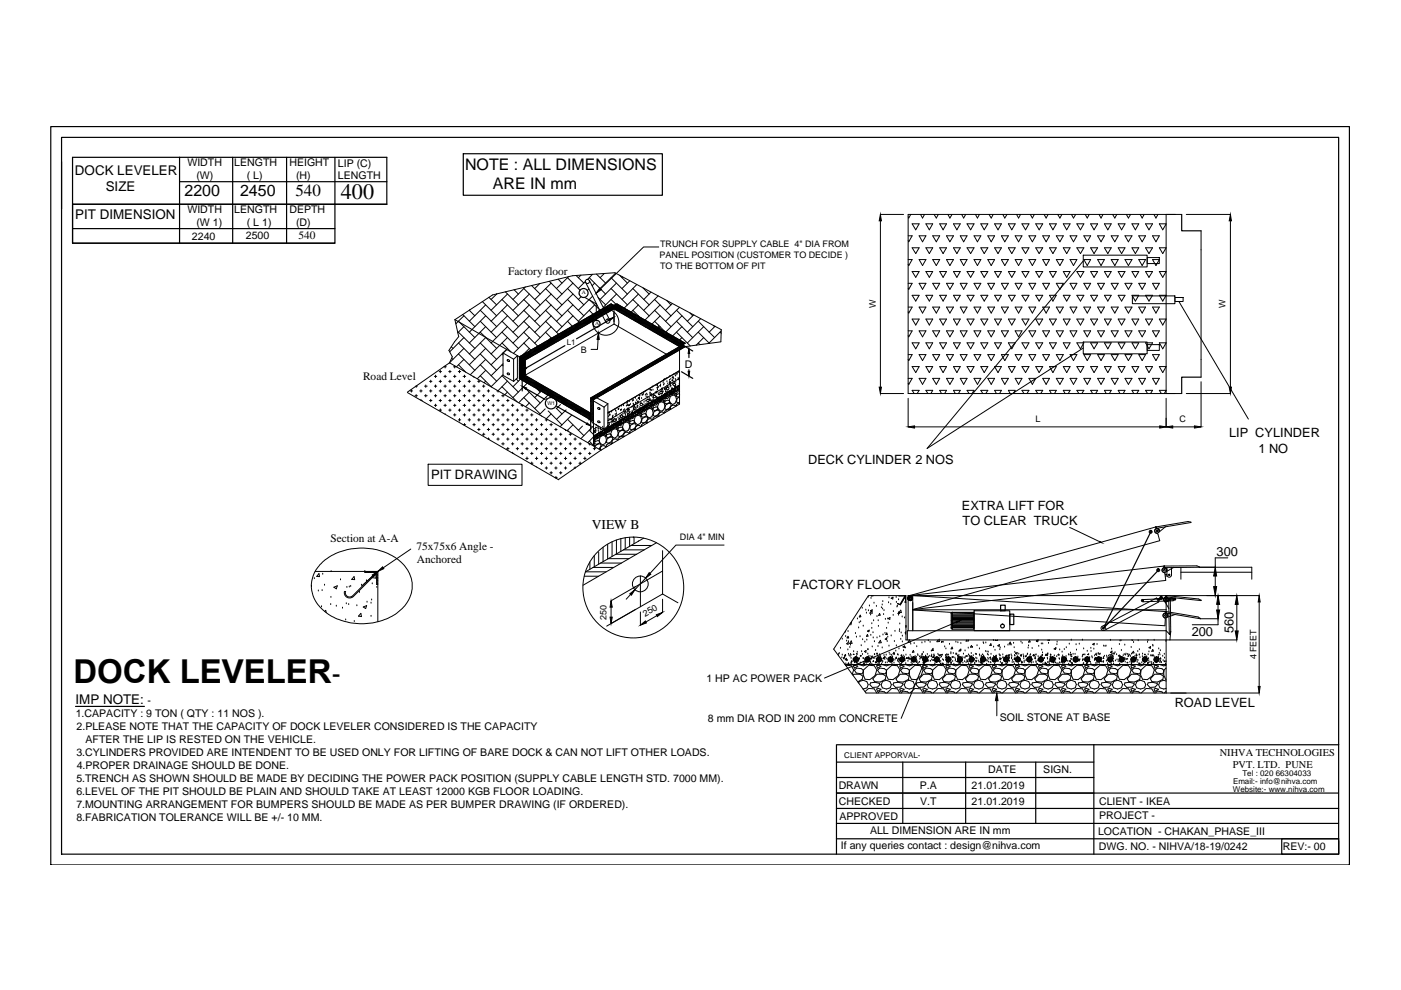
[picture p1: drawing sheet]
<svg xmlns="http://www.w3.org/2000/svg" width="297mm" height="210mm" viewBox="0 0 297 210" stroke-linecap="round" stroke-linejoin="round" font-family="sans-serif">
<defs><g id="words">
<text font-size="7" x="15.6" y="144.7">DOCK LEVELER</text>
<text font-size="5.7" x="70.3" y="144.7">-</text>
<text font-size="4.7" x="72.3" y="42.2">400</text>
<text font-size="3.6" x="62.6" y="41.5">540</text>
<g font-size="3.4">
<text x="98.6" y="36">NOTE : ALL DIMENSIONS</text>
<text x="39.1" y="41.6">2200</text>
<text x="50.9" y="41.6">2450</text>
<text x="104.5" y="40">ARE IN mm</text>
</g>
<text font-size="2.9" x="125.4" y="112.2">VIEW B</text>
<g font-size="2.8">
<text x="15.9" y="37.2">DOCK LEVELER</text>
<text x="22.4" y="40.6">SIZE</text>
<text x="15.9" y="46.5">PIT DIMENSION</text>
<text x="91.4" y="101.5">PIT DRAWING</text>
<text x="16" y="149.2">IMP NOTE:</text>
</g>
<g font-size="2.7">
<text x="260.6" y="92.8">LIP CYLINDER</text>
<text x="171.3" y="98.4">DECK CYLINDER 2 NOS</text>
<text x="266.8" y="96.1">1 NO</text>
<text x="203.9" y="108">EXTRA LIFT FOR</text>
<text x="204.1" y="111.3">TO CLEAR TRUCK</text>
<text x="258" y="118">300</text>
<text x="168" y="125">FACTORY FLOOR</text>
<text x="252.7" y="134.9">200</text>
<text x="261.5" y="134.2" transform="rotate(-90 261.5 134.2)">560</text>
<text x="249.1" y="149.9">ROAD LEVEL</text>
</g>
<g font-size="2.4">
<text x="63.3" y="50.8">540</text>
<text x="107.7" y="58.4">Factory floor</text>
<text x="77" y="80.5">Road Level</text>
<text x="70.1" y="114.9">Section at A-A</text>
<text x="88.3" y="116.6">75x75x6 Angle -</text>
<text x="88.4" y="119.4">Anchored</text>
</g>
<g font-size="2.2">
<text x="39.7" y="35.3">WIDTH</text>
<text x="49.7" y="35.3">LENGTH</text>
<text x="61.4" y="35.3">HEIGHT</text>
<text x="71.6" y="35.3">LIP (C)</text>
<text x="41.6" y="38">(W)</text>
<text x="52.3" y="38">( L)</text>
<text x="62.8" y="38">(H)</text>
<text x="71.6" y="38.1">LENGTH</text>
<text x="39.7" y="45.2">WIDTH</text>
<text x="41.6" y="48">(W 1)</text>
<text x="49.7" y="45.2">LENGTH</text>
<text x="52.3" y="48">( L 1)</text>
<text x="61.4" y="45.2">DEPTH</text>
<text x="62.8" y="48">(D)</text>
<text x="40.7" y="50.8">2240</text>
<text x="52.1" y="50.8">2500</text>
<text x="145.2" y="77.9">D</text>
<text x="31.2" y="149.2">-</text>
<text x="149.8" y="144.6">1 HP AC POWER PACK</text>
<text x="16.1" y="152.1">1.CAPACITY : 9 TON ( QTY : 11 NOS ).</text>
<text x="16.2" y="154.8">2.PLEASE NOTE THAT THE CAPACITY OF DOCK LEVELER CONSIDERED IS THE CAPACITY</text>
<text x="150.1" y="153.2">8 mm DIA ROD IN 200 mm CONCRETE</text>
<text x="212" y="152.8">SOIL STONE AT BASE</text>
<text x="16.2" y="160.3">3.CYLINDERS PROVIDED ARE INTENDENT TO BE USED ONLY FOR LIFTING OF BARE DOCK &amp; CAN NOT LIFT OTHER LOADS.</text>
<text x="18.1" y="157.6">AFTER THE LIP IS RESTED ON THE VEHICLE.</text>
<text x="258.6" y="160.2">NIHVA TECHNOLOGIES</text>
<text x="16.2" y="165.8">5.TRENCH AS SHOWN SHOULD BE MADE BY DECIDING THE POWER PACK POSITION (SUPPLY CABLE LENGTH STD. 7000 MM).</text>
<text x="16.3" y="163.1">4.PROPER DRAINAGE SHOULD BE DONE.</text>
<text x="177.8" y="167.4">DRAWN</text>
<text x="195" y="167.4">P.A</text>
<text x="206" y="167.4">21.01.2019</text>
<text x="209.5" y="163.8">DATE</text>
<text x="221.2" y="163.9">SIGN.</text>
<text x="261.4" y="162.8">PVT. LTD. PUNE</text>
<text x="16.2" y="168.6">6.LEVEL OF THE PIT SHOULD BE PLAIN AND SHOULD TAKE AT LEAST 12000 KGB FLOOR LOADING.</text>
<text x="16.2" y="171.3">7.MOUNTING ARRANGEMENT FOR BUMPERS SHOULD BE MADE AS PER BUMPER DRAWING (IF ORDERED).</text>
<text x="177.9" y="170.7">CHECKED</text>
<text x="178" y="173.8">APPROVED</text>
<text x="195.1" y="170.7">V.T</text>
<text x="206" y="170.6">21.01.2019</text>
<text x="233" y="170.7">CLIENT - IKEA</text>
<text x="233.1" y="173.7">PROJECT -</text>
<text x="16.2" y="174.1">8.FABRICATION TOLERANCE WILL BE +/- 10 MM.</text>
<text x="184.5" y="176.8">ALL DIMENSION ARE IN mm</text>
<text x="232.8" y="177">LOCATION - CHAKAN_PHASE_III</text>
<text x="178.3" y="180">If any queries contact : design@nihva.com</text>
<text x="233" y="180.3">DWG. NO. - NIHVA/18-19/0242</text>
<text x="272" y="180.3">REV:- 00</text>
</g>
<g font-size="1.9">
<text x="140" y="52.4">TRUNCH FOR SUPPLY CABLE 4&quot; DIA FROM</text>
<text x="139.8" y="54.7">PANEL POSITION (CUSTOMER TO DECIDE )</text>
<text x="140" y="57">TO THE BOTTOM OF PIT</text>
<text x="185.7" y="65.4" transform="rotate(-90 185.7 65.4)">W</text>
<text x="259.9" y="65.4" transform="rotate(-90 259.9 65.4)">W</text>
<text x="123.2" y="74.8">B</text>
<text x="219.6" y="89.6">L</text>
<text x="250.1" y="89.5">C</text>
<text x="144.2" y="114.6">DIA 4&quot; MIN</text>
<text x="128.6" y="131.4" transform="rotate(-90 128.6 131.4)">250</text>
<text x="136.8" y="130.8" transform="rotate(-30 136.8 130.8)">250</text>
<text x="266.4" y="139.8" transform="rotate(-90 266.4 139.8)">4 FEET</text>
</g>
<g font-size="1.7">
<text x="120.2" y="73.2">L1</text>
<text x="179" y="160.6">CLIENT APPORVAL-</text>
<text x="261.4" y="167.9">Website:- www.nihva.com</text>
<text x="261.4" y="166.2">Email:- info@nihva.com</text>
<text x="263.4" y="164.5">Tel : 020 66304033</text>
</g>
<g font-size="1.2">
<text x="123.3" y="62.4">A</text>
<text x="126.2" y="69">A</text>
</g>
<text font-size="1.1" x="116" y="85.9">W1</text>
</g></defs>
<!-- layer: 0 -->
<g fill="none" stroke="#000" stroke-width=".21">
<path d="M116.5 59.6l2.6 2.8M118.3 59.2l.8 .8M120.3 58.9l2.7 2.7M120.5 58.7l-2.5 2.5M122.1 58.4l1.7 1.6M123.2 58.3l-.6 .6M124.1 59.7l-1.5 1.5M124.2 59.9l4.3 8.4M124.9 58.9l3.5 3.5M125 59.5l4.3 8.4M125.6 58.2l-1 1M126.5 58.1l1.9 1.9"/>
<path d="M128.1 58l-.9 .9M129.6 58.9l3.4 3.5M130.5 57.9l-3.3 3.3M131.4 58.4l1.6 1.6M132 58.7l-.1 .2M133.5 59.5l-1.6 1.7M139.7 52.4h-3.2l-9.1 8.8M186.7 45.5h4.9M186.7 46.8v35.3M192.5 50h.9l-.7 1.3-.2-.3M192.5 55h.9l-.7 1.3-.2-.3M193.1 45.5l-.4 .7-.2-.2"/>
<path d="M193.4 47.5h1.5l-.7 1.2zM193.4 52.5h1.5l-.7 1.3zM193.4 57.6h1.5l-.7 1.2zM194.9 50h1.4l-.7 1.3zM194.9 55h1.4l-.7 1.3zM195.2 45.5l.4 .7 .4-.7M196.3 47.5h1.5l-.8 1.2zM196.3 52.5h1.5l-.8 1.3zM196.3 57.6h1.5l-.8 1.2zM197.8 50h1.4l-.7 1.3zM197.8 55h1.4l-.7 1.3zM198 45.5l.5 .7 .4-.7"/>
<path d="M199.2 47.5h1.5l-.7 1.2zM199.2 52.5h1.5l-.7 1.3zM199.2 57.6h1.5l-.7 1.2zM200.7 50h1.5l-.8 1.3zM200.7 55h1.5l-.8 1.3zM201 45.5l.4 .7 .5-.7M202.2 47.5h1.4l-.7 1.2zM202.2 52.5h1.4l-.7 1.3zM202.2 57.6h1.4l-.7 1.2zM203.6 50h1.4l-.7 1.3zM203.6 55h1.4l-.7 1.3zM203.9 45.5l.4 .7 .4-.7"/>
<path d="M205 47.5h1.5l-.7 1.2zM205 52.5h1.5l-.7 1.3zM205 57.6h1.5l-.7 1.2zM206.5 50h1.5l-.8 1.3zM206.5 55h1.5l-.8 1.3zM206.8 45.5l.4 .7 .5-.7M208 47.5h1.4l-.7 1.2zM208 52.5h1.4l-.7 1.3zM208 57.6h1.4l-.7 1.2zM209.4 50h1.5l-.7 1.3zM209.4 55h1.5l-.7 1.3zM209.7 45.5l.5 .7 .4-.7"/>
<path d="M210.9 47.5h1.4l-.7 1.2zM210.9 52.5h1.4l-.7 1.3zM210.9 57.6h1.4l-.7 1.2zM212.3 50h1.5l-.8 1.3zM212.3 55h1.5l-.8 1.3zM212.6 45.5l.4 .7 .5-.7M213.8 47.5h1.4l-.7 1.2zM213.8 52.5h1.4l-.7 1.3zM213.8 57.6h1.4l-.7 1.2zM215.2 50h1.5l-.7 1.3zM215.2 55h1.5l-.7 1.3zM215.5 45.5l.5 .7 .4-.7"/>
<path d="M216.7 47.5h1.5l-.8 1.2zM216.7 52.5h1.5l-.8 1.3zM216.7 57.6h1.5l-.8 1.2zM218.2 50h1.4l-.7 1.3zM218.2 55h1.4l-.7 1.3zM218.5 45.5l.4 .7 .4-.7M219.6 47.5h1.5l-.8 1.2zM219.6 52.5h1.5l-.8 1.3zM219.6 57.6h1.5l-.8 1.2zM221.1 50h1.4l-.7 1.3zM221.1 55h1.4l-.7 1.3zM221.4 45.5l.4 .7 .4-.7"/>
<path d="M222.5 47.5h1.5l-.8 1.2zM222.5 52.5h1.5l-.8 1.3zM222.5 57.6h1.5l-.8 1.2zM224 50h1.4l-.7 1.3zM224 55h1.4l-.7 1.3zM224.3 45.5l.4 .7 .4-.7M225.4 47.5h1.5l-.7 1.2zM225.4 52.5h1.5l-.7 1.3zM225.4 57.6h1.5l-.7 1.2zM226.9 50h1.4l-.7 1.3zM226.9 55h1.4l-.7 1.3zM227.2 45.5l.4 .7 .5-.7"/>
<path d="M228.3 47.5h1.5l-.7 1.2zM228.3 52.5h1.5l-.7 1.3zM228.3 57.6h1.5l-.7 1.2zM229.7 54.1h13.5v2.5h-13.5zM229.7 55.3l-33.1 39.8 33.1-21.3M229.8 50h1.4l-.7 1.3zM229.8 55h1.4l-.7 1.3zM230.1 45.5l.4 .7 .4-.7M231.2 47.5h1.5l-.7 1.2zM231.2 52.5h1.5l-.7 1.3zM231.2 57.6h1.5l-.7 1.2zM232.7 50h1.5l-.8 1.3z"/>
<path d="M232.7 55h1.5l-.8 1.3zM233 45.5l.4 .7 .5-.7M234.2 47.5h1.4l-.7 1.2zM234.2 52.5h1.4l-.7 1.3zM234.2 57.6h1.4l-.7 1.2zM235.6 50h1.5l-.7 1.3zM235.6 55h1.5l-.7 1.3zM235.9 45.5l.5 .7 .4-.7M237.1 47.5h1.4l-.7 1.2zM237.1 52.5h1.4l-.7 1.3zM237.1 57.6h1.4l-.7 1.2zM238.5 50h1.5l-.8 1.3z"/>
<path d="M238.5 55h1.5l-.8 1.3zM238.8 45.5l.4 .7 .5-.7M240 52.5h1.4l-.7 1.3zM240 47.5h1.4l-.7 1.2zM240 57.6h1.4l-.7 1.2zM241.4 50h1.5l-.7 1.3zM241.4 55h1.5l-.7 1.3zM241.7 45.5l.5 .7 .4-.7M242.9 47.5h1.5l-.8 1.2zM242.9 52.5h1.5l-.8 1.3zM242.9 57.6h1.5l-.8 1.2zM243.2 54.6h2.6v1.3h-2.6z"/>
<path d="M244.4 50h1.4l-.7 1.3zM244.4 55h1.4l-.7 1.3zM244.7 45.5l.4 .7 .4-.7M245.8 52.5h1.4l-.7 1.3zM245.8 57.6h1.4l-.7 1.2zM247.2 45.5v37.9M247.2 47.5h-1.4l.7 1.2 .7-1.2M250.5 45.5h-58v37.9h58M251.5 45.5h9.4M254.6 48.9v31.1M260.9 46.8v35.3M92.1 79.8h.5"/>
<path d="M92.3 79.5v.6M93.1 78.8h.5M93.4 78.5v.5M94.1 77.8h.5M94.1 79.8h.5M94.4 77.6v.4M94.4 79.5v.6M95.1 78.8h.5M95.3 76.9l32.1 18.6M95.3 76.9l-8.9 6.2M95.4 77h.1M95.4 78.5v.5"/>
<path d="M95.7 73.5l.3 .4M95.8 75.9l.2 .3M96.2 77.8h.5M96.2 79.8h.5M96.4 77.6v.4M96.4 79.5v.6M96.4 67.8l14.3 8.2M96.4 67.8l.9 3.6-2.1 2.9 .7 1.3-.6 1.3M96.4 67.8l8.1-5.3 16.9-4 9-.7 22.5 12.1-.1 2.6-7.5 1M97.2 78.8h.5M97.2 68.1l3.5 3.5M97.2 77.3l1.5 1.6"/>
<path d="M97.2 75.1l3.5 3.4M97.2 72.7l3.5 3.5M97.2 70.4l3.5 3.5M97.4 78.5v.5M98.1 66.7l2.6 2.6M98.2 79.8h.5M98.4 67l-1.7 1.7M98.4 69.3l-1.4 1.3M98.4 71.6l-3.1 3M98.4 73.9l-3.1 3M98.4 76.2l-1.6 1.6M98.4 78.5l-.1 .1"/>
<path d="M98.5 79.5v.6M99.7 65.7l-.2 .1 1.2 1.2M100.3 79.8h.1M100.5 79.9v.2M101.8 72.7l3.5 3.5M101.8 70.4l3.5 3.5M101.8 68.1l3.5 3.5M101.8 65.8l3.5 3.5M101.8 79.7l2.4 2.3M101.8 77.3l3.5 3.5M101.8 75.1l3.5 3.4M102.2 63.9l3.1 3.1"/>
<path d="M103 64.6l-3.5 3.5M103 67l-3.5 3.4M103 69.3l-3.5 3.4M103 71.6l-3.5 3.5M103 73.9l-3.5 3.4M103 76.2l-3.3 3.3M103 78.5l-1.8 1.8M103.6 63l1.7 1.6M105.3 62.3l-1.2 1.2M106.4 77.3l.3 .3M106.4 72.7l1.9 1.9M106.4 70.4l3.5 3.5"/>
<path d="M106.4 68.1l3.5 3.5M106.4 65.8l3.5 3.5M106.4 63.5l3.5 3.5M106.4 79.7l3.5 3.4M106.4 75.1l.3 .2M106.7 77.1l-2.6 2.6M106.7 79.5l-2.6 2.5M106.7 74.8v4.8l2.2 1.3M106.7 74.8l2.2 1.4M107.1 61.8l2.8 2.8M107.5 74.1l-.8 .7M107.6 62.4l-3.5 3.4"/>
<path d="M107.6 64.6l-3.5 3.5M107.6 67l-3.5 3.4M107.6 69.3l-3.5 3.4M107.6 71.6l-3.5 3.5M107.6 73.9l-3.5 3.4M108.9 76.2l.8-.8v4.7l-.8 .8M108.9 76.2v4.7M109 61.4l.9 1M110.1 75.7l.6 .3v.7l19.5-11.2 13.9 8v12.2l-16.7 9.8M110.2 75.6v.1M110.3 75.5v.3M110.4 75.5v.3"/>
<path d="M110.5 75.4v.5M110.6 75.4v.5M110.7 75.3v5.3M110.7 76.6h.1M110.7 76.5h.3M110.7 76.4h.5M110.7 76.3h.7M110.7 76.2h.9M110.7 76.1h1M110.7 76h1.2M110.8 79.9h1.1M110.8 75.3v.6"/>
<path d="M110.8 80v.7M110.9 75.2v.7h1.2M110.9 79.8h.8M111 75.1v.7M111.1 75.1v.7M111.1 72.7l1.5 1.6M111.1 70.4l2.9 3M111.1 68.1l3.4 3.5M111.1 65.8l3.4 3.5M111.1 63.5l3.4 3.5M111.1 61.2l3.4 3.4M111.1 75.8h1.2"/>
<path d="M111.1 79.7h.5M111.2 75v.7h1.3M111.3 79.6h.1M111.3 75v.6M111.4 79.6l13.8 8 .6-.6M111.4 76.4v3.2M111.4 60.8l-2.6 2.7M111.4 74.9v.7h1.2M111.5 74.8v.7M111.6 75.5h1.2M111.6 74.8v.7M111.7 74.7v.7"/>
<path d="M111.7 75.4h1.3M111.8 74.7v.7M111.9 74.6v.7h1.3M112 74.5v.8M112.1 74.5v.7h1.2M112.2 62.4l-3.4 3.4M112.2 64.6l-3.4 3.5M112.2 67l-3.4 3.4M112.2 69.3l-3.4 3.4M112.2 71.6l-3.3 3.3M112.2 73.9l-1.3 1.3M112.2 74.4v.7"/>
<path d="M112.3 75.1h1.2M112.3 74.4v.7M112.5 74.3v.7h1.2M112.5 74.3v.7M112.6 74.2v.7h1.2M112.7 60.5l1.8 1.9M112.7 74.1v.7M112.8 74.8h1.2M112.8 74.1v.7M113 74v.7M113 74.7h1.2M113.2 73.9v.7h1.2"/>
<path d="M113.3 73.8v.7M113.3 74.5h1.3M113.5 73.7v.7M113.6 73.7l-.1 .7h1.2M113.7 73.6v.7h1.2M113.8 73.5v.8M113.8 73.5v.7M113.9 74.2h1.2M114 73.4v.7M114.1 73.4v.7h1.2M114.2 73.3v.7M114.2 74h1.3"/>
<path d="M114.3 73.2v.8M114.4 73.2v.7M114.4 73.9h1.2M114.4 60.1l-1 1.1M114.5 73.1v.7M114.6 73.1v.7h1.2M114.7 73v.7M114.8 72.9l-.1 .8h1.3M114.9 72.9v.7M114.9 73.6h1.3M115 72.8v.7M115.1 72.8v.7"/>
<path d="M115.1 73.4h1.2M115.2 72.7v.7M115.3 72.6v.8h1.2M115.4 72.6v.7M115.5 73.3h1.2M115.5 72.5v.7M115.6 72.5v.7M115.6 73.2h1.3M115.7 70.4l1.2 1.3v.7M115.7 68.1l2.7 2.8M115.7 65.8l3.4 3.5M115.7 63.5l3.4 3.5"/>
<path d="M115.7 61.2l3.4 3.4M115.7 72.4v.7M115.8 72.3v.8h1.3M115.9 72.3v.7M116 72.2v.7h1.2M116.1 72.2v.7M116.2 72.9h1.2M116.2 72.1v.7M116.3 72.1v.7M116.3 72.8h1.3M116.5 72v.6h1.2M116.6 71.9v.7"/>
<path d="M116.7 72.6h1.2M116.7 71.8v.7M116.8 71.8v.7M116.9 60l-3.5 3.5M116.9 62.4l-3.5 3.4M116.9 64.6l-3.5 3.5M116.9 67l-3.5 3.4M116.9 69.3l-3.5 3.4M116.9 71.6l-.5 .4v.7M116.9 72.4h1.2M117 71.7v.6M117.1 72.3h1.2"/>
<path d="M117.2 71.6v.7M117.2 71.5v.8h1.3M117.3 71.5v.7M117.4 72.1h1.2M117.4 71.4v.7M117.5 71.4v.7M117.6 72.1h1.2M117.7 71.3v.7M117.7 71.2v.8M117.8 71.9h1.2M117.9 71.2v.7M118 71.1v.7h1.2"/>
<path d="M118 71.1v.7M118.2 71l-.1 .7h1.3M118.3 71v.7M118.3 71.6h1.2M118.4 70.9v.7M118.5 70.8v.7h1.2M118.5 70.8v.7M118.6 71.4h1.3M118.7 70.7v.7M118.8 70.7v.7M118.8 71.3h1.3M118.9 70.6v.7"/>
<path d="M119 70.5v.7M119 71.2h1.2M119.1 70.5v.7M119.2 70.4v.7h1.2M119.3 70.4v.7M119.4 71h1.2M119.4 70.3v.7M119.5 70.2v.8M119.5 70.9h1.2M119.6 70.2v.7M119.7 70.1v.7M119.7 70.8h1.2"/>
<path d="M119.8 70.1v.7M119.9 70v.7h1.2M120 69.9v.8M120.1 70.6h1.2M120.1 69.9v.7M120.2 69.8v.7M120.2 70.5h1.3M120.3 69.8v.7M120.3 68.1l1 1.1v.7M120.3 65.8l2.5 2.5M120.3 63.5l3.5 3.5M120.3 61.2l3.5 3.4"/>
<path d="M120.4 69.7v.7h1.2M120.5 69.6v.8M120.6 70.3h1.2M120.6 69.6v.7M120.7 69.5v.7M120.8 69.5v.7h1.2M120.9 69.4v.7M121 70.1h1.2M121 69.3v.8M121.1 70h1.3M121.1 69.3v.7M121.2 69.2v.7"/>
<path d="M121.3 69.9h1.2M121.4 69.1v.7M121.5 60l-3.5 3.5M121.5 62.4l-3.5 3.4M121.5 64.6l-3.5 3.5M121.5 67l-3.5 3.4M121.5 69.8h1.2M121.5 69v.8M121.6 69v.7h1.3M121.7 68.9v.7M121.8 68.9v.7h1.3M121.9 68.8v.7"/>
<path d="M122 68.7v.8h1.2M122.1 68.7v.7M122.2 69.4h1.2M122.2 68.7v.6M122.4 68.6v.7h1.2M122.4 68.5v.7M122.5 68.5v.7h1.3M122.7 68.4v.7M122.7 68.4v.7h1.3M122.8 62.4h.1M122.9 68.3v.7M122.9 69h1.2"/>
<path d="M123 68.2v.7M123.1 68.2v.7h1.2M123.2 68.1v.7M123.2 62.9l-.6 .6M123.2 68.1v.6h1.3M123.4 68v.7M123.4 68.7h1.2M123.5 67.9v.8M123.6 67.9v.7h1.2M123.7 67.8v.7M123.8 67.8v.7M123.8 68.5h1.2"/>
<path d="M123.9 67.7v.7M124 67.6v.8h1.2M124 63.1l2.4 1.3v3.5M124.1 67.6v.7M124.1 68.2h1.3M124.2 67.5v.7M124.3 67.5v.7h1.2M124.4 67.4v.7M124.5 67.4v.7h1.2M124.6 67.3v.7M124.7 67.2v.7h1.2M124.8 67.2v.7"/>
<path d="M124.9 61.3l-.4 .3M124.9 67.9h1.2M124.9 67.1v.7M124.9 65.8l.8 .8v.8h1.3M124.9 63.5l2.2 2.2M125 67.1v.7M125 67.7h1.3M125.1 67v.7M125.2 66.9v.7h1.2M125.3 66.9v.7M125.4 67.6h1.2M125.4 66.8v.7"/>
<path d="M125.5 66.8v.7M125.5 67.4h1.3M125.6 66.7v.7M125.7 62.8l-3.1 3M125.8 66.6v.7M125.9 66.5v.7h1.2M126 66.5v.7M126.1 60l-.6 .6M126.1 64.6l-3.5 3.5M126.1 67.1h1.2M126.1 66.4v.7M126.2 66.3v.8"/>
<path d="M126.3 67h1.2M126.3 66.3v.7M126.4 66.9h1.2M126.5 66.2v.7M126.6 66.8h1.2M126.6 66.1v.7M126.7 66v.8M126.8 72l-.1 2.1h-1.4M126.8 63.1l1.6 1.5M126.8 66.7h1.2M126.8 66v.7M126.9 65.9l.1 .7h1.2"/>
<path d="M127.1 65.9v.7M127.1 65.8v.7h1.3M127.2 65.7v.8M127.3 66.4h1.2M127.4 65.7v.7M127.4 65.6v.7M127.5 66.3h1.2M127.6 65.6v.7M127.6 65.5v.7M127.7 66.2h1.2M127.8 65.4v.8M127.9 65.4v.7h1.2"/>
<path d="M127.9 65.4v.6M128 66h1.3M128.1 65.3v.7M128.2 65.2v.7M128.2 65.9h1.2M128.3 65.2v.7M128.4 65.1v.7h1.2M128.5 65.1v.6M128.5 65.7h1.3M128.6 65v.7M128.7 64.9v.7M128.7 65.6h1.3"/>
<path d="M128.8 64.9v.7M128.9 64.8v.7M128.9 65.5h1.2M129 64.8v.6M129.1 64.7v.7h2.1M129.2 64.6v.8M129.3 64.6v.7h1.8M129.4 64.5v.7M129.5 64.5v.7M129.6 63.5l1 1v.5M129.6 61.2l3.4 3.4M129.6 64.4v.7"/>
<path d="M129.7 64.5v.6M129.8 64.6v.4h.8l-.1-.4M129.9 64.6v.3M130 64.7v.2M130.1 64.7v.1M130.1 64.8h.1M130.2 64.8h.1M130.2 68.7l-19.5 11.2 14.5 8.4M130.2 64.8v3.9M130.2 68.7l11.1 6.4M130.2 65.5h1.3M130.3 64.7v.2"/>
<path d="M130.4 64.6v.3h-.4M130.7 60l-3.5 3.5M130.7 62.4l-2.8 2.8M130.7 64.5v.6h-1.1M130.7 65.8h1.3M130.8 64.4l14.5 8.4-20.1 11.6M130.8 64.4l-20.1 11.6M130.8 64.4v.8M130.9 64.5v.7h-1.5M131 64.6v.7M131.1 66h1.2M131.1 64.6v.7"/>
<path d="M131.2 64.7v.7M131.3 66.1h1.2M131.3 64.7v.7M131.4 64.8v.7M131.5 66.2h1.2M131.5 64.9v.7M131.6 64.9v.7h-1.2M131.8 65v.7M131.8 65v.7h-1.2M131.9 65.1v.7M132 66.5h1.2M132.1 65.2v.7"/>
<path d="M132.1 65.2v.7h-1.2M132.2 66.6h1.2M132.3 65.3v.7M132.5 65.4v.7M132.5 66.8h1.2M132.6 65.4v.7M132.6 65.5v.7M132.8 65.6v.7M132.9 65.6v.7h-1.3M132.9 80v.7M133 65.7v.7M133 79.9v.7"/>
<path d="M133.1 67.1h1.2M133.1 65.7l-.1 .7h-1.2M133.1 79.8v.8M133.2 65.8v.7M133.2 79.8v.7M133.2 67.2h1.3M133.3 65.9v.6M133.3 79.7v.7M133.4 65.9v.7M133.4 79.7v.7M133.4 67.4h1.2M133.5 66v.7"/>
<path d="M133.5 79.6v.7M133.6 66v.7h-1.3M133.6 79.5v.8M133.7 66.1v.7M133.7 79.5v.7M133.7 67.6h1.3M133.8 66.1v.7M133.8 79.4v.7M133.9 66.2v.7h-1.2M133.9 79.4v.7M133.9 67.6h1.2M134 66.3v.7"/>
<path d="M134 79.3v.7M134.1 66.3v.7h-1.2M134.1 79.2v.8M134.1 67.7h1.3M134.2 65.8l1.3 1.3v.8h-1.2M134.2 63.5l3.4 3.5M134.2 61.2l3.4 3.4M134.2 66.4v.7M134.2 79.2v.7M134.3 66.4v.7M134.3 79.2v.6M134.4 66.5v.7"/>
<path d="M134.4 79.1v.7M134.5 67.9h1.2M134.5 66.5v.8M134.5 79v.7M134.6 66.6v.7M134.6 79v.7M134.6 68.1h1.3M134.7 66.7v.7M134.7 78.9v.7M134.8 66.7v.7h-1.2M134.8 78.9v.6M134.9 66.8v.7"/>
<path d="M134.9 78.8v.7M135 60.3l-3.1 3.2M135 68.2h1.2M135 66.8v.8M135 78.7v.7M135.1 66.9v.7M135.1 78.7v.7M135.2 67v.7M135.2 78.6v.7M135.3 67v.7M135.3 78.6v.6M135.4 62.4l-3.1 2.9v.7"/>
<path d="M135.4 64.6l-1.6 1.6M135.4 67h-.1M135.4 68.5h1.2M135.4 67.1v.7M135.4 78.5v.7M135.5 78.4v.8M135.6 67.2v.7M135.6 78.4v.7M135.7 68.7h1.2M135.7 67.3v.7M135.7 78.3v.7M135.8 67.3v.7"/>
<path d="M135.8 78.3v.7M135.9 67.4v.7M135.9 78.2v.7M136 67.4v.8h-1.2M136 78.1v.8M136.1 67.5v.7M136.1 78.1v.7M136.2 67.6v.7M136.2 78v.7M136.3 61l1.3 1.4M136.3 67.6v.7M136.3 78v.7"/>
<path d="M136.4 69.1h1.2M136.5 67.7l-.1 .7h-1.2M136.5 77.9v.7M136.5 61.1v.1M136.5 67.7v.8M136.6 69.2h1.2M136.6 67.8v.7M136.6 77.8v.7M136.8 77.7v.7M136.8 67.9v.7M136.9 69.4h1.2M137 68v.7"/>
<path d="M137 77.6v.7M137 68v.7h-1.1M137.2 68.1v.7M137.2 77.5v.7M137.3 68.2v.7h-1.2M137.3 77.4v.7M137.3 69.6h1.2M137.3 68.2v.7M137.5 68.3v.7h-1.3M137.5 77.3v.7M137.6 68.3v.7M137.6 77.3v.7"/>
<path d="M137.6 69.8h1.3M137.7 68.4v.7M137.7 77.2v.7M137.8 68.5v.7M137.8 77.1v.8M137.8 69.9h1.2M137.9 68.5v.7M137.9 77.1v.7M138 68.6v.7h-1.2M138 77v.7M138 61.9l-1.5 1.6M138 70h1.2"/>
<path d="M138.1 68.6v.7M138.1 77v.7M138.2 68.7v.7M138.2 76.9v.7M138.3 68.7v.7M138.3 76.8v.8M138.4 68.8v.7h-1.3M138.4 76.8v.7M138.4 70.2h1.2M138.5 68.9v.7M138.5 76.7v.7M138.6 68.9v.7"/>
<path d="M138.6 76.7v.7M138.7 69v.7h-1.2M138.7 76.6v.7M138.8 68.1l2.2 2.2M138.8 65.8l3.5 3.5M138.8 63.5l3.5 3.5M138.8 69v.7M138.8 76.5v.8M138.9 70.5h1.2M138.9 69.1v.7M138.9 76.5v.7M139 69.2v.7"/>
<path d="M139 76.4v.7M139.1 69.2v.7M139.1 76.4v.7M139.2 69.3v.7M139.2 76.3v.7M139.2 70.7h1.3M139.3 69.3v.7M139.3 76.2v.8M139.4 69.4v.7h-1.2M139.4 76.2v.7M139.5 69.4v.7M139.5 76.1v.7"/>
<path d="M139.5 62.7l-3 3.1M139.6 69.5v.7M139.6 76.1v.7M139.7 68.9l-.2 .6M139.7 69.6v.7M139.7 76v.7M139.8 71h1.2M139.8 69.6v.7h-1.3M139.8 75.9v.8M139.9 69.7v.7h-1.2M139.9 75.9v.7M140 64.6l-3.2 3.3v.7h-1.3"/>
<path d="M140 67l-1.8 1.7M140 69.3l-.3 .3M140 71.1h1.2M140 69.7v.7M140 75.9v.6M140.1 69.8v.7M140.1 75.8v.7M140.1 71.2h1.3M140.2 69.9v.7M140.2 75.7v.7M140.3 69.9v.7h-1.2M140.3 75.6v.8"/>
<path d="M140.4 70v.7M140.4 75.6v.7M140.5 70v.7M140.5 75.6v.6M140.6 71.5h1.3M140.6 70.1v.7h-1.2M140.6 75.5v.7M140.7 70.1v.8M140.7 75.4v.7M140.8 70.2v.7h-1.2M140.8 75.4v.7M140.9 70.3v.7"/>
<path d="M140.9 75.3v.7M141 71.7h1.3M141 70.3v.7M141 75.3v.6M141.2 75.2v.7M141.2 71.8h1.2M141.2 70.4v.8M141.2 75.1v.8M141.3 63.7l1 .9M141.3 70.5v.7M141.3 75.1v.7M141.4 71.9h1.2"/>
<path d="M141.4 70.6v.7M141.4 75v.7M141.5 70.6v.7h-1.2M141.5 75v.6M141.7 70.7v.7h-1.2M141.7 74.9v.7M141.7 72.1h1.2M141.7 70.7v.8M141.7 74.8v.8M141.8 70.8v.7M141.8 74.8v.7M141.9 72.3h1.2"/>
<path d="M142 70.9v.7M142 74.7v.7M142 79.8h.1M142 70.9v.7h-1.2M142.1 72.3h1.2M142.2 71v.7M142.2 74.6v.7M142.3 71v.8M142.3 74.5v.8M142.4 71.1v.7M142.4 74.5v.7M142.4 72.6h1.3"/>
<path d="M142.5 71.2v.7M142.5 74.4v.7M142.6 64.3l-1.5 1.5M142.6 71.2v.7M142.6 74.4v.7M142.7 79.9v.2h-.2zM142.7 71.3v.7M142.7 74.3v.7M142.8 72.8h1.2M142.8 71.3v.8h-1.3M142.8 74.3v.7M142.9 79.5h.1"/>
<path d="M142.9 71.4v.7M142.9 74.2v.7M143 71.5v.7M143 74.1v.7M143.1 71.5v.7M143.1 74.1v.7M143.1 72.9h1.3M143.2 79.7h.1M143.2 71.6v.7M143.2 74v.7M143.3 79.7h.1M143.3 71.6v.7"/>
<path d="M143.3 74v.7M143.3 73.1h1.2M143.4 71.7v.7M143.4 73.9v.7M143.4 70.4l3 3M143.4 68.1l3.5 3.5M143.4 65.8l3.5 3.5M143.5 79.4h.1M143.5 73.2h1.2M143.5 71.8v.6h-1.2M143.5 73.8v.7M143.6 79.3h.1"/>
<path d="M143.6 71.8v.7M143.6 73.8v.7M143.7 73.3h.8v.7M143.7 71.9v.7M143.7 73.7v.7M143.8 71.9v.7h-1.2M143.8 73.7v.7M143.8 73.4h.5v.7M143.9 72v.7M143.9 73.6v.7M144 78.8v.2h-.1zM144 72.1v.6"/>
<path d="M144 73.5v.8M144 73.4l.1 .8M144.1 65.2l-3 2.9M144.1 78.6l-15.2 9M144.1 72.1v.7M144.2 72.2v.7h-1.2M144.2 73.4v.7M144.3 72.2v.7M144.4 72.3v.7M144.4 73.3v.7M144.5 72.3v.7M144.6 67l-3.4 3.4v.7"/>
<path d="M144.6 69.3l-2 1.9M144.6 71.6l-.5 .5M144.6 72.4v.7M144.6 73.2v.7M144.7 72.5v1.3M144.8 72.5v.6M144.8 73.2v.6M144.9 72.6v.4M144.9 73.3v.4M145 72.6v.3M145 73.3v.4M145.1 72.7v.2"/>
<path d="M145.1 73.4v.2M145.2 72.7v.1M145.2 73.4v.1M145.3 73.5l-15.7-9.1-19.5 11.2v4.7l15.7 9.1M145.3 73.5l-19.5 11.3-.6-.4M146.3 66.3l.6 .7M147.1 66.8l-1.4 1.3M148.1 72.7l.3 .4M148.1 70.4l2.3 2.4M148.1 68.1l3.4 3.5M148.6 67.6l-2.9 2.8M149.2 69.3l-3.5 3.4"/>
<path d="M149.2 71.6l-1.6 1.6M151.2 69l.3 .3M151.6 69.2l-1.3 1.2M152.7 70.4l.2 .3M152.9 70.1l-2.6 2.6M192.5 75.2h.9l-.7 1.3-.2-.3M192.5 70.1h.9l-.7 1.3-.2-.2M192.5 60.1h.9l-.7 1.2-.2-.2M192.5 65.1h.9l-.7 1.3-.2-.3M193.4 72.7h1.5l-.7 1.3zM193.4 67.6h1.5l-.7 1.3zM193.4 62.6h1.5l-.7 1.2z"/>
<path d="M193.4 77.7h1.5l-.7 1.3zM194.9 75.2h1.4l-.7 1.3zM194.9 70.1h1.4l-.7 1.3zM194.9 60.1h1.4l-.7 1.2zM194.9 65.1h1.4l-.7 1.3zM196.3 72.7h1.5l-.8 1.3zM196.3 67.6h1.5l-.8 1.3zM196.3 62.6h1.5l-.8 1.2zM196.3 77.7h1.5l-.8 1.3zM197.8 75.2h1.4l-.7 1.3zM197.8 70.1h1.4l-.7 1.3zM197.8 60.1h1.4l-.7 1.2z"/>
<path d="M197.8 65.1h1.4l-.7 1.3zM199.2 72.7h1.5l-.7 1.3zM199.2 67.6h1.5l-.7 1.3zM199.2 62.6h1.5l-.7 1.2zM199.2 77.7h1.5l-.7 1.3zM200.7 75.2h1.5l-.8 1.3zM200.7 70.1h1.5l-.8 1.3zM200.7 60.1h1.5l-.8 1.2zM200.7 65.1h1.5l-.8 1.3zM202.2 72.7h1.4l-.7 1.3zM202.2 67.6h1.4l-.7 1.3zM202.2 62.6h1.4l-.7 1.2z"/>
<path d="M202.2 77.7h1.4l-.7 1.3zM203.6 75.2h1.4l-.7 1.3zM203.6 70.1h1.4l-.7 1.3zM203.6 60.1h1.4l-.7 1.2zM203.6 65.1h1.4l-.7 1.3zM205 72.7h1.5l-.7 1.3zM205 67.6h1.5l-.7 1.3zM205 62.6h1.5l-.7 1.2zM205 77.7h1.5l-.7 1.3zM206.5 75.2h1.5l-.8 1.3zM206.5 70.1h1.5l-.8 1.3zM206.5 60.1h1.5l-.8 1.2z"/>
<path d="M206.5 65.1h1.5l-.8 1.3zM208 72.7h1.4l-.7 1.3zM208 67.6h1.4l-.7 1.3zM208 62.6h1.4l-.7 1.2zM208 77.7h1.4l-.7 1.3zM209.4 75.2h1.5l-.7 1.3zM209.4 70.1h1.5l-.7 1.3zM209.4 60.1h1.5l-.7 1.2zM209.4 65.1h1.5l-.7 1.3zM210.9 72.7h1.4l-.7 1.3zM210.9 67.6h1.4l-.7 1.3zM210.9 62.6h1.4l-.7 1.2z"/>
<path d="M210.9 77.7h1.4l-.7 1.3zM212.3 75.2h1.5l-.8 1.3zM212.3 70.1h1.5l-.8 1.3zM212.3 60.1h1.5l-.8 1.2zM212.3 65.1h1.5l-.8 1.3zM213.8 72.7h1.4l-.7 1.3zM213.8 67.6h1.4l-.7 1.3zM213.8 62.6h1.4l-.7 1.2zM213.8 77.7h1.4l-.7 1.3zM215.2 75.2h1.5l-.7 1.3zM215.2 70.1h1.5l-.7 1.3zM215.2 60.1h1.5l-.7 1.2z"/>
<path d="M215.2 65.1h1.5l-.7 1.3zM216.7 72.7h1.5l-.8 1.3zM216.7 67.6h1.5l-.8 1.3zM216.7 62.6h1.5l-.8 1.2zM216.7 77.7h1.5l-.8 1.3zM218.2 75.2h1.4l-.7 1.3zM218.2 70.1h1.4l-.7 1.3zM218.2 60.1h1.4l-.7 1.2zM218.2 65.1h1.4l-.7 1.3zM219.6 72.7h1.5l-.8 1.3zM219.6 67.6h1.5l-.8 1.3zM219.6 62.6h1.5l-.8 1.2z"/>
<path d="M219.6 77.7h1.5l-.8 1.3zM221.1 75.2h1.4l-.7 1.3zM221.1 70.1h1.4l-.7 1.3zM221.1 60.1h1.4l-.7 1.2zM221.1 65.1h1.4l-.7 1.3zM222.5 72.7h1.5l-.8 1.3zM222.5 67.6h1.5l-.8 1.3zM222.5 62.6h1.5l-.8 1.2zM222.5 77.7h1.5l-.8 1.3zM224 75.2h1.4l-.7 1.3zM224 70.1h1.4l-.7 1.3zM224 60.1h1.4l-.7 1.2z"/>
<path d="M224 65.1h1.4l-.7 1.3zM225.4 72.7h1.5l-.7 1.3zM225.4 67.6h1.5l-.7 1.3zM225.4 62.6h1.5l-.7 1.2zM225.4 77.7h1.5l-.7 1.3zM226.9 75.2h1.4l-.7 1.3zM226.9 70.1h1.4l-.7 1.3zM226.9 60.1h1.4l-.7 1.2zM226.9 65.1h1.4l-.7 1.3zM228.3 72.7h1.5l-.7 1.3zM228.3 67.6h1.5l-.7 1.3zM228.3 62.6h1.5l-.7 1.2z"/>
<path d="M228.3 77.7h1.5l-.7 1.3zM229.7 72.5h13.5v2.5h-13.5zM229.8 75.2h1.4l-.7 1.3zM229.8 70.1h1.4l-.7 1.3zM229.8 65.1h1.4l-.7 1.3zM229.8 60.1h1.4l-.7 1.2zM231.2 72.7h1.5l-.7 1.3zM231.2 67.6h1.5l-.7 1.3zM231.2 62.6h1.5l-.7 1.2zM231.2 77.7h1.5l-.7 1.3zM232.7 75.2h1.5l-.8 1.3zM232.7 70.1h1.5l-.8 1.3z"/>
<path d="M232.7 60.1h1.5l-.8 1.2zM232.7 65.1h1.5l-.8 1.3zM234.2 72.7h1.4l-.7 1.3zM234.2 67.6h1.4l-.7 1.3zM234.2 62.6h1.4l-.7 1.2zM234.2 77.7h1.4l-.7 1.3zM235.6 75.2h1.5l-.7 1.3zM235.6 70.1h1.5l-.7 1.3zM235.6 60.1h1.5l-.7 1.2zM235.6 65.1h1.5l-.7 1.3zM237.1 72.7h1.4l-.7 1.3zM237.1 67.6h1.4l-.7 1.3z"/>
<path d="M237.1 62.6h1.4l-.7 1.2zM237.1 77.7h1.4l-.7 1.3zM238.5 75.2h1.5l-.8 1.3zM238.5 70.1h1.5l-.8 1.3zM238.5 60.1h1.5l-.8 1.2zM238.5 65.1h1.5l-.8 1.3zM240 72.7h1.4l-.7 1.3zM240 67.6h1.4l-.7 1.3zM240 62.6h1.4l-.7 1.2zM240 77.7h1.4l-.7 1.3zM240.1 62.7h9v1.7h-9zM241.4 75.2h1.5l-.7 1.3z"/>
<path d="M241.4 70.1h1.5l-.7 1.3zM241.4 60.1h1.5l-.7 1.2zM241.4 65.1h1.5l-.7 1.3zM242.9 72.7h1.5l-.8 1.3zM242.9 67.6h1.5l-.8 1.3zM242.9 62.6h1.5l-.8 1.2zM242.9 77.7h1.5l-.8 1.3zM243.2 73.1h2.6v1.2h-2.6zM244.4 75.2h1.4l-.7 1.3zM244.4 70.1h1.4l-.7 1.3zM244.4 60.1h1.4l-.7 1.2zM244.4 65.1h1.4l-.7 1.3z"/>
<path d="M245.8 72.7h1.4l-.7 1.3zM245.8 67.6h1.4l-.7 1.3zM245.8 62.6h1.4l-.7 1.2zM245.8 77.7h1.4l-.7 1.3zM249.1 63.1h1.7v.8h-1.7zM250 63.9l14.7 25M86.4 83.2l32.1 18.5M87 82.9h.5M87.2 82.6v.5M88 83.9h.5M88.2 81.9h.3M88.2 81.8v.3"/>
<path d="M88.2 83.7v.5M89 82.9h.5M89.3 82.6v.5M89.3 84.7v.2M89.3 84.9h.2M90 81.9h.6M90 83.9h.6M90.3 81.6v.5M90.3 83.7v.5M90.8 98.4h19.9v4.5h-19.9zM91.1 80.9h.5M91.1 82.9h.5"/>
<path d="M91.1 84.9h.5M91.3 80.6v.5M91.3 82.6v.5M91.3 84.7v.5M92.1 81.9h.5M92.1 83.9h.5M92.1 85.9h.5M92.3 81.6v.5M92.3 83.7v.5M92.3 85.7v.5M93.1 80.9h.5M93.1 82.9h.5"/>
<path d="M93.1 84.9h.5M93.1 87h.5M93.4 80.6v.5M93.4 82.6v.5M93.4 84.7v.5M93.4 86.7v.5M94.1 81.9h.5M94.1 83.9h.5M94.1 85.9h.5M94.4 81.6v.5M94.4 83.7v.5M94.4 85.7v.5"/>
<path d="M94.4 87.7v.1M95.1 80.9h.5M95.1 82.9h.5M95.1 84.9h.5M95.1 87h.5M95.4 80.6v.5M95.4 82.6v.5M95.4 84.7v.5M95.4 86.7v.5M96.2 81.9h.5M96.2 83.9h.5M96.2 85.9h.5"/>
<path d="M96.2 88h.5M96.4 81.6v.5M96.4 83.7v.5M96.4 85.7v.5M96.4 87.7v.5M97.2 80.9h.5M97.2 82.9h.5M97.2 84.9h.5M97.2 87h.5M97.2 89h.5M97.4 80.6v.5M97.4 82.6v.5"/>
<path d="M97.4 84.7v.5M97.4 86.7v.5M97.4 88.7v.6M98.2 81.9h.5M98.2 83.9h.5M98.2 85.9h.5M98.2 88h.5M98.2 90h.5M98.5 81.6v.5M98.5 83.7v.5M98.5 85.7v.5M98.5 87.7v.5"/>
<path d="M98.5 89.8v.4M99.2 80.9h.6M99.2 82.9h.6M99.2 84.9h.6M99.2 87h.6M99.2 89h.6M99.5 80.6v.5M99.5 82.6v.5M99.5 84.7v.5M99.5 86.7v.5M99.5 88.7v.6M100.3 81.9h.5"/>
<path d="M100.3 83.9h.5M100.3 85.9h.5M100.3 88h.5M100.3 90h.5M100.5 81.6v.5M100.5 83.7v.5M100.5 85.7v.5M100.5 87.7v.5M100.5 89.8v.5M101.3 80.9h.5M101.3 82.9h.5M101.3 84.9h.5"/>
<path d="M101.3 87h.5M101.3 89h.5M101.3 91.1h.5M101.5 80.6v.5M101.5 82.6v.5M101.5 84.7v.5M101.5 86.7v.5M101.5 88.7v.6M101.5 90.8v.5M102.3 81.9h.5M102.3 83.9h.5M102.3 85.9h.5"/>
<path d="M102.3 88h.5M102.3 90h.5M102.3 92.1h.5M102.5 81.6v.5M102.5 83.7v.5M102.5 85.7v.5M102.5 87.7v.5M102.5 89.8v.5M102.5 91.8v.5M103 80.8l-.4 .4M103.3 82.9h.5M103.3 84.9h.5"/>
<path d="M103.3 87h.5M103.3 89h.5M103.3 91.1h.5M103.5 93.1h.3M103.6 82.6v.5M103.6 84.7v.5M103.6 86.7v.5M103.6 88.7v.6M103.6 90.8v.5M103.6 92.8v.3M104.3 83.9h.5M104.3 85.9h.5"/>
<path d="M104.3 88h.5M104.3 90h.5M104.3 92.1h.5M104.6 83.7v.5M104.6 85.7v.5M104.6 87.7v.5M104.6 89.8v.5M104.6 91.8v.5M105.3 82.9h.3M105.3 84.9h.5M105.3 87h.5M105.3 89h.5"/>
<path d="M105.3 91.1h.5M105.3 93.1h.5M105.6 84.7v.5M105.6 86.7v.5M105.6 88.7v.6M105.6 90.8v.5M105.6 92.8v.5M106.4 83.9h.5M106.4 85.9h.5M106.4 88h.5M106.4 90h.5M106.4 92.1h.5"/>
<path d="M106.4 94.1h.5M106.4 82l3.3 3.2M106.7 83.7v.5M106.7 85.7v.5M106.7 87.7v.5M106.7 89.8v.5M106.7 91.8v.5M106.7 93.9v.5M107.4 84.9h.5M107.4 87h.5M107.4 89h.5M107.4 91.1h.5"/>
<path d="M107.4 93.1h.5M107.4 95.1h.5M107.6 80.8l-2 2v.3M107.6 83.1l-.6 .6M107.7 84.7v.5M107.7 86.7v.5M107.7 88.7v.6M107.7 90.8v.5M107.7 92.8v.5M107.7 94.9v.5M108.4 85.9h.5M108.4 88h.5"/>
<path d="M108.4 90h.5M108.4 92.1h.5M108.4 94.1h.5M108.7 85.7v.5M108.7 87.7v.5M108.7 89.8v.5M108.7 91.8v.5M108.7 93.9v.5M108.7 95.9v.2M108.8 96.1h.1M109.4 80.3l.5 .5M109.4 87h.6"/>
<path d="M109.4 89h.6M109.4 91.1h.6M109.4 93.1h.6M109.4 95.1h.6M109.7 86.7v.5M109.7 88.7v.6M109.7 90.8v.5M109.7 92.8v.5M109.7 94.9v.5M110.2 80.2v.1M110.3 80.2v.2M110.4 80.1l-.1 .3-1.5 1.6"/>
<path d="M110.5 85.9h.5M110.5 88h.5M110.5 90h.5M110.5 92.1h.5M110.5 94.1h.5M110.5 96.1h.5M110.5 80.1v.4M110.6 80v.6M110.7 82.3l-1.9 2M110.7 85.8v.4M110.7 87.7v.5M110.7 89.8v.5"/>
<path d="M110.7 91.8v.5M110.7 93.9v.5M110.7 95.9v.5M110.8 80h1.3M110.9 80.1v.6M111.1 84.3l3.4 3.5M111.1 82l3.4 3.4M111.1 80.1v.8M111.3 80.3v.7M111.4 80.3h1.2M111.4 80.3v.7M111.5 87h.5"/>
<path d="M111.5 89h.5M111.5 91.1h.5M111.5 93.1h.5M111.5 95.1h.5M111.5 97.2h.5M111.5 80.4v.7M111.6 80.4h1.2M111.6 80.4v.8M111.7 86.7v.5M111.7 88.7v.6M111.7 90.8v.5M111.7 92.8v.5"/>
<path d="M111.7 94.9v.5M111.7 96.9v.6M111.8 81.2l-1.1 1.1M111.8 80.6v.7M111.9 80.6h1.2M111.9 80.6v.7M112 80.7v.7M112.1 80.7h1.2M112.1 80.7v.7M112.2 85.4l-.8 .8M112.2 83.1l-2.2 2.3M112.2 80.1h-1.2v.7"/>
<path d="M112.3 80.9v.7M112.5 80.9h1.2M112.5 80.2h-1.3v.7M112.5 80.9v.7M112.5 88h.5M112.5 90h.5M112.5 92.1h.5M112.5 94.1h.5M112.5 96.1h.5M112.5 98.2h.5M112.5 81v.7M112.7 81.1v.7"/>
<path d="M112.7 87.7v.5M112.7 89.8v.5M112.7 91.8v.5M112.7 93.9v.5M112.7 95.9v.5M112.7 98v.4M112.8 81.1h1.2M112.8 81.2v.7M113 80.5h-1.3v.7M113 81.2h1.2M113 81.2v.7M113 81.3v.7"/>
<path d="M113.3 81.4v.7M113.5 81.5v.7M113.5 80.8h-1.2l-.1 .7M113.5 89h.5M113.5 91.1h.5M113.5 93.1h.5M113.5 95.1h.5M113.5 97.2h.5M113.5 81.5h1.2M113.6 81.6v.7M113.8 81.7v.7M113.8 88.7v.6"/>
<path d="M113.8 90.8v.5M113.8 92.8v.5M113.8 94.9v.5M113.8 96.9v.6M113.8 99h.1M113.8 82.4l.7 .7M113.8 81h-1.2v.7M114 81.8v.7M114 81.8h1.2M114.1 81.9v.7M114.2 81.9v.7M114.2 82h1.3"/>
<path d="M114.3 82v.7M114.4 81.3h-1.2v.7M114.4 82v.8M114.4 82h1.2M114.5 82.1v.7M114.6 90h.5M114.6 92.1h.5M114.6 94.1h.5M114.6 96.1h.5M114.6 98.2h.5M114.6 81.4h-1.3v.8M114.7 82.2v.7"/>
<path d="M114.8 88.2h.1M114.8 89.8v.5M114.8 91.8v.5M114.8 93.9v.5M114.8 95.9v.5M114.8 98v.5M114.9 81.6h-1.2v.7M115 82.4v.7M115.1 81.7h-1.3v.8M115.2 82.5v.7M115.4 82.6v.8M115.5 82.7h1.2"/>
<path d="M115.5 82.7v.7M115.6 86.7l-1.2 1.2M115.6 89h.5M115.6 91.1h.5M115.6 93.1h.5M115.6 95.1h.5M115.6 97.2h.5M115.6 99.2h.5M115.7 84.3l.2 .2M115.7 82.8v.7M115.8 82.2h-1.2v.6M115.8 90.8v.5"/>
<path d="M115.8 92.8v.5M115.8 94.9v.5M115.8 96.9v.6M115.8 99v.5M115.9 82.9v.8M116 82.3h-1.2l-.1 .6-1.3 1.4M116 83h1.2M116 83v.7M116.1 83.1v.6M116.1 82.3h-1.2v.8M116.2 83.8l-2.8 2.8M116.2 83.1h1.2"/>
<path d="M116.2 87.1l2.9 3M116.2 83.1v.7M116.3 82.5h-1.2v.6M116.3 83.1v.8M116.3 83.2h1.3M116.4 83.2v.7M116.5 82.6h-1.2v.7M116.6 90h.5M116.6 92.1h.5M116.6 94.1h.5M116.6 96.1h.5M116.6 98.2h.5"/>
<path d="M116.7 83.4v.7M116.8 83.4v.8M116.9 87.8l-1.1 1v.5M116.9 89.8v.5M116.9 91.8v.5M116.9 93.9v.5M116.9 95.9v.5M116.9 98v.5M116.9 100v.5M116.9 83.5h1.2M116.9 82.8h-1.3v.6M116.9 83.5v.7"/>
<path d="M117 82.8h-1.2v.8M117.2 83.7v.6M117.3 83.7v.8M117.4 83.8h1.2M117.4 83.8v.7M117.5 83.9v.7M117.6 83.9h1.2M117.6 91.1h.5M117.6 93.1h.5M117.6 95.1h.5M117.6 97.2h.5M117.6 99.2h.5"/>
<path d="M117.7 83.9v.7M117.7 83.3h-1.2v.7M117.9 84v.8M117.9 90.8v.5M117.9 92.8v.5M117.9 94.9v.5M117.9 96.9v.6M117.9 99v.5M117.9 86.5l1.2 1.3M117.9 84.1h1.2M117.9 83.4h-1.2l-.1 .6M118 84.1v.7"/>
<path d="M118 84.2v.7M118.3 83.6h-1.3v.7M118.3 84.3v.7M118.3 84.3h1.2M118.4 84.3v.7M118.5 83.7h-1.3v.7M118.5 84.5v.7M118.6 92.1h.5M118.6 94.1h.5M118.6 96.1h.5M118.6 98.2h.5M118.6 84.5h1.3"/>
<path d="M118.7 84.5v.7M118.8 85.8l-.8 .8M118.9 84.6v.7M118.9 91.8v.5M118.9 93.9v.5M118.9 95.9v.5M118.9 98v.5M118.9 100v.5M119 84h-1.3v.7M119.1 84.8v.7M119.3 84.9v.7M119.3 84.2h-1.2l.1 .7"/>
<path d="M119.4 84.9h1.2M119.4 84.9v.7M119.5 85v.7M119.5 85h1.2M119.6 85v.8M119.6 91.1h.2M119.6 93.1h.6M119.6 95.1h.6M119.6 97.2h.6M119.6 99.2h.6M119.7 84.4h-1.2v.7M119.8 85.2v.7"/>
<path d="M119.9 85.2h1.2M119.9 85.2v.7M119.9 91.1v.2M119.9 92.8v.5M119.9 94.9v.5M119.9 96.9v.6M119.9 99v.5M120 85.3v.7M120 86.9l-2 2M120 84.6h-1.2v.7M120.1 85.3h1.2M120.1 85.3v.8"/>
<path d="M120.2 84.7h-1.2v.7M120.2 85.4v.7M120.2 85.4h1.3M120.3 85.5v.6M120.3 88.9l3.5 3.5M120.3 91.2l.3 .3M120.4 84.8h-1.2v.7M120.5 85.6v.7M120.6 85.6h1.2M120.6 85.6v.8M120.7 92.1h.5M120.7 94.1h.5"/>
<path d="M120.7 96.1h.5M120.7 98.2h.5M120.7 85.7v.7M120.7 85.7h1.3M120.8 85.8v.6M120.9 91.8v.5M120.9 93.9v.5M120.9 95.9v.5M120.9 98v.5M120.9 85.1h-1.2v.7M121 85.9v.7M121.2 88.1l-2.4 2.4"/>
<path d="M121.2 86v.7M121.3 86h1.2M121.3 86.1v.6M121.4 86.1v.7M121.5 90.1l-1.3 1.2M121.6 85.5h-1.2v.7M121.7 93.1h.5M121.7 95.1h.5M121.7 97.2h.5M121.7 99.2h.3M121.7 86.3v.7M121.8 86.3h1.2"/>
<path d="M121.8 86.4v.6M121.9 86.4v.7M121.9 92.8v.5M121.9 94.9v.5M121.9 96.9v.6M121.9 99v.2M122 86.4h1.2M122 86.4v.8M122.1 85.8h-1.2v.7M122.1 86.5v.7M122.2 86.5h1.2M122.2 86.6v.7"/>
<path d="M122.4 85.9h-1.3v.8M122.4 86.7v.7M122.7 86.8v.7M122.7 86.8h1.2M122.7 86.1h-1.2v.8M122.7 94.1h.5M122.7 96.1h.5M122.7 98.2h.5M122.7 86.9v.7M122.9 86.2h-1.3v.8M123 87v.7M123 93.9v.5"/>
<path d="M123 95.9v.5M123 98v.5M123.2 87.1v.7M123.4 87.2v.7M123.4 87.2h1.2M123.5 87.3v.7M123.5 90.3l-.9 .9M123.6 86.7h-1.2v.6M123.7 87.4v.7M123.8 95.1h.5M123.8 97.2h.5M123.8 86.7h-1.3v.8"/>
<path d="M123.9 87.5v.7M123.9 87.5h1.3M124 87.6v.7M124 94.9v.5M124 96.9v.6M124.1 87h-1.2v.6M124.1 87.6v.7M124.1 87.7h1.1M124.2 87.7v.7M124.3 87h-1.2v.8M124.4 87.8v.7M124.5 87.2h-1.3v.7"/>
<path d="M124.6 87.9v.7M124.8 94.1h.3M124.8 96.1h.5M124.8 87.4h-1.2v.7M124.9 88.1v.7M124.9 91.2l.9 .9M124.9 93.5l.9 .9M124.9 88.9l.9 .9M125 88.2v.7l-.2 .1M125 87.5h-1.2v.7M125 94.1v.3M125 95.9v.5"/>
<path d="M125 88.2h.2M125.1 88.2v.7M125.2 88.3v.7M125.2 88h-.6l.1 .7M125.2 84.4v4.6M125.2 87.9h-.7v.7M125.2 87.8h-.9v.7M125.3 84.5l.5 .3M125.3 84.3l-.1 .8M125.3 84.5h.1M125.4 84.3v.2M125.4 84.6l-.1 .2"/>
<path d="M125.5 84.2v.3M125.6 84.6l-.3 .4M125.6 84.2v.4M125.7 84.1v.6M125.7 84.7l-.5 .5M125.8 95.1h.5M125.8 93.4h.4l-.3 .4-.1-.1M125.8 85.3l-.6 .6M125.8 91.5h.1M125.8 91.9h.1M125.8 94l.3 .7M125.8 90.3l-2.6 2.7"/>
<path d="M125.8 92.6l-1.2 1.3M125.8 87.6l-.6 .7M125.8 87.4l-.6 .7h-.4v.7M125.8 84v10.5M125.8 84.8l-.6 .6M125.8 85l-.6 .6M125.8 85.5l-.6 .6M125.8 85.7l-.6 .6M125.8 85.9l-.6 .6M125.8 86.1l-.6 .6M125.8 86.4l-.6 .6M125.8 86.6l-.6 .6"/>
<path d="M125.8 86.8l-.6 .6M125.8 87.2l-.6 .6M125.8 87.8l-.6 .7M125.8 88.1l-.6 .6M125.8 88.3l-.6 .6M125.8 88.5l-.5 .6M125.8 88.7l-.4 .4M125.8 88.9l-.2 .3M125.8 89.2l-.1 .1M125.8 89.7l2.3 1.3M125.8 85l2.3 1.3M125.9 93h.1"/>
<path d="M125.9 92.8h.1M125.9 93.4h.1M125.9 92.5v.9M125.9 92.2h.1M125.9 92.9h.1M125.9 84v.7M126 91.6h.1M126 92.7h.1M126 91.4l.2-.1zM126 92.8h.1M126 83.9v.7M126 94.9v.5"/>
<path d="M126.1 93h.1M126.1 92.9h.1M126.1 91.6h.1M126.1 92.6h.1M126.1 83.9v.7M126.2 94.7l.1-.2 .6-.4h.5v.4l-.3 .6M126.2 91.6l.1 .1h-.2zM126.2 91.2h.1M126.2 83.8v.7M126.2 92.6h.1M126.3 90.8h.1M126.3 92.7h.1"/>
<path d="M126.3 91.3h.1M126.3 91.5h.1M126.3 92.5h.1M126.3 83.7v.8M126.4 90l.1 .1M126.4 83.7v.7M126.5 92.7h.1M126.5 92.2h.1M126.5 92.6h.1M126.5 83.6v.7M126.5 84.4l2.4 1.2M126.6 92.8h.1"/>
<path d="M126.6 83.6v.7M126.6 92.6h.1M126.7 92.2h.1M126.7 92.1h.1M126.7 92.5h.1M126.7 93.4l-.5 .2-.2 .4 .4 .2M126.7 93.4l.3 .1M126.7 83.5v.7M126.8 92.4h.1M126.8 91h.1M126.8 92.5h.1M126.8 91.4h.1"/>
<path d="M126.8 83.4v.8M126.9 92.5h.1M126.9 91.8h.1M126.9 91.9h.1M126.9 92.3h.1M126.9 83.4v.7M126.9 90.4l-1.1 .6M127 91h.1M127 90.8h.1M127 93.5l.1 .4-.7 .3M127 91.9h.1M127 92.7l-.3 .3-.4 .1"/>
<path d="M127.1 92.2h.1M127.1 83.3v.7M127.1 91.9h.1M127.1 95.1l-.1 .1M127.1 92.3h.1M127.2 83.2v.7M127.3 92.6l.6-.3 .5 .3 .2 .7-.3 .8-.6 .2-.4-.3-.3-.6zM127.3 91.6h.1M127.3 92.4h.1M127.3 92.2h.1M127.3 91h.1M127.3 92h.1"/>
<path d="M127.3 95.3l.1 .1M127.3 90.6a.28 .28 0 0 0 .1 .4 .28 .28 0 0 0 .4-.1M127.4 91.7h.1M127.4 83.1v.8M127.4 95.5l-9 6.2M127.4 92h.1M127.4 83.1v.7M127.5 91.9h.1M127.5 92.3h.1M127.5 91.7h.1M127.5 91.1h.1M127.6 91.7h.1"/>
<path d="M127.6 83v.7M127.6 92.2h.1M127.6 94.5h.5l.4 .3M127.6 94.6l-.3 .3 .1 .4M127.6 92.1h.1M127.7 92.1h.1M127.7 91.7h.1M127.8 90.6h.1M127.8 91.4h.1M127.8 82.9v.7M127.8 91.7h.1M127.8 91.9h.1"/>
<path d="M127.9 91.9h.1M127.9 82.8v.8M127.9 91h.1M127.9 82.8v.7M128 91.9h.1M128 91.8h.1M128.1 82.7v.7M128.1 86.3v4.7M128.1 91.8h.1M128.2 91.4h.1M128.2 91.2h.1M128.2 82.7v.7"/>
<path d="M128.2 91.7h.1M128.3 91.7h.1M128.3 92l.4-.1-.3 .5-.2-.2zM128.3 82.6v.7M128.3 91.3h.1M128.3 91.8h.1M128.4 91.7h.1M128.4 82.6v.7M128.4 91.4h.1M128.5 82.5v.7M128.5 91.1h.1M128.5 91.4h.1"/>
<path d="M128.5 91h.1M128.5 90.9v.1M128.6 90.9h.1M128.6 91.1h.1M128.6 82.5v.6M128.6 91.1v.1M128.6 90.9l-.1 .1M128.6 91.2h.1M128.6 91.4h.1M128.7 91.5h.1M128.7 82.4v.7M128.7 91.7h.1"/>
<path d="M128.7 93l.7-.3h.4l.1 .4-.3 .6-.7 .3-.3-.2zM128.8 91.4h.1M128.8 91.1h.1M128.8 82.3v.7M128.8 90.9h.1M128.8 90.3v.2v-.1M128.9 92.8l-.4-.2 .1-.4 .6-.2 .3 .1 .1 .4-.7 .3M128.9 82.3v.7M128.9 85.6v4.7M128.9 91.4h.1M128.9 90.3l-.8 .7M128.9 85.6l-.8 .7"/>
<path d="M128.9 90.8h.1M129 90.3h.1M129 91.1h.1M129 90.8h.1M129 82.2v.7M129 91.2h.1M129 90.7h.1M129 89.2h.1M129 87.5l.2-.1-.1 .2-.1-.1M129 88.3h.1M129.1 90.6h.1M129.1 91.4h.1"/>
<path d="M129.1 87.5h.1M129.1 82.2v.6M129.1 91h.1M129.1 88.9h.1M129.2 91.2h.1M129.2 90.8h.1M129.2 88.1h.1M129.2 82.1v.7M129.2 91.3h.1M129.3 90.8h.1M129.3 88h.1M129.3 90.6h.1"/>
<path d="M129.3 82v.7M129.3 91.2h.1M129.4 91.1h.1M129.4 82v.7M129.4 90.6h.1M129.4 90.9h.1M129.4 91.1v.1M129.5 89h.1M129.5 81.9v.7M129.6 91.2h.1M129.6 90.5h.1M129.6 91.2l-.4 .4-.5 .1"/>
<path d="M129.6 90.4h.1M129.6 90.6h.1M129.6 91.1h.1M129.6 81.9v.7M129.6 89.1h.1M129.6 94.1v-.2l-.6 .2-.5 .3 .1 .2 .1 .1M129.7 90.4h.1M129.7 87.4h.1M129.7 81.8v.7M129.7 89.5h.1M129.7 90h.1M129.7 90.8h.1"/>
<path d="M129.8 89.6h.1M129.8 90.5h.1M129.8 90.9h.1M129.8 90.8h.1M129.8 91.2l.6-.3 .5 .3 .2 .7-.4 .7-.5 .3-.7-.9zM129.8 93.9l.1 .1M129.8 90.6h.1M129.8 81.7v.8M129.9 88.6h.1M129.9 88.3h.1M129.9 88.5h.1M129.9 90.8h.1"/>
<path d="M129.9 90.2h.1M129.9 89.4l-1 .3 .3 .2-.3 .3M129.9 81.7v.7M129.9 90.3h.1M129.9 90.4h.1M129.9 89l.2 .2h-.2zM130 90.8h.1M130 88.2h.1M130 89.4h.1M130 81.6v.7M130.1 90.6h.1M130.1 90.2h.1"/>
<path d="M130.1 81.6v.7M130.1 90h.1M130.1 90.3h.1M130.1 89.7v.2zM130.2 90.2h.1M130.2 90.7h.1M130.2 81.5v.7M130.2 90.3h.1M130.2 89.5h.1M130.3 90.1h.1M130.3 81.4v.8M130.4 90.3h.1"/>
<path d="M130.4 81.4v.7M130.4 87.9h.1M130.5 90h.1M130.5 87.1h.1M130.5 90.4h.1M130.5 81.3v.7M130.6 88.3h.1M130.6 90.3h.1M130.6 90.4h.1M130.6 89h.1M130.6 89.8h.1M130.6 89.9h.1"/>
<path d="M130.6 87.2h.1M130.6 81.3v.7M130.7 88.9h.1M130.7 89.3h.1M130.7 88.1h.1M130.7 87.7h.1M130.7 90.1h.1M130.7 81.2v.7M130.8 89.7h.1M130.8 90.6l.3-.1-.2 .4-.2-.1zM130.8 81.2v.7M130.9 90.3h.1"/>
<path d="M130.9 89.8h.1M130.9 90.2h.1M130.9 89.7h.1M130.9 81.1v.7M130.9 93.4l-.3-.4-.5 .1-.3 .4v.4M131 89.6h.1M131 90h.1M131 89.5h.1M131 89.9l.1 .1zM131 88.6h.1M131 81v.7M131 86.7h.2v.1z"/>
<path d="M131.1 89.8h.1M131.1 86.8h.1M131.1 81v.7M131.2 89.5h.1M131.2 89.7h.1M131.2 89.7h-.1M131.2 89h.1M131.2 90h.1M131.2 91.6l.6-.4 .5 .1 .1 .4-.3 .5-.7 .4-.4-.2zM131.2 89.6h.1M131.2 80.9v.7M131.3 89.4h.1"/>
<path d="M131.3 86.3h.1M131.3 90h.1M131.3 89.7h.1M131.3 80.9v.7M131.4 90h.1M131.4 89.5h.1M131.4 89.6h.1M131.4 80.8v.7M131.4 88.6l-.1 .2zM131.5 88.3h.1M131.5 89.1h.1M131.5 89.8h.1"/>
<path d="M131.5 89.5h.1M131.5 89.9h.1M131.5 80.7v.7M131.6 88.5h.1M131.6 89.4h.1M131.6 86.8l-.1 .2zM131.6 90.6l-.5 .2-.1 .4 .4 .2 .7-.3-.1-.5h-.3M131.6 80.7v.7M131.7 89.5h.1M131.7 89.8h.1M131.8 89.3h.1M131.8 86.1h.1"/>
<path d="M131.8 86.9h.1M131.8 80.6v.7M131.8 89.6h.1M131.8 88.9h.1M131.8 89.7h.1M131.9 89.5h.1M131.9 80.5v.7M132 88.8h.1M132 89.2h.1M132 89.7l-.3 .5-.5 .1M132.1 87.8h.1M132.1 89.1h.1"/>
<path d="M132.1 80.4v.8M132.1 88.3h.1M132.1 89h.1M132.1 88.5h.1M132.1 85.9h.1M132.1 92.5v.2M132.1 92.6v-.1l-.6 .1-.5 .3 .2 .3M132.1 80.4v.7M132.2 89.4h.1M132.2 87h.1M132.2 89.3h.1M132.2 89h.1"/>
<path d="M132.2 86h.1M132.2 89.2h.1M132.3 92.5h.1M132.3 80.3v.7M132.3 87.7h.1M132.3 89.2h.1M132.4 88.5h.1M132.4 88.9h.1M132.4 89h.1M132.4 88.8h.1M132.4 86.9h.1M132.5 87.5h.1"/>
<path d="M132.5 80.2v.7M132.5 87.8h.1M132.6 89h.1M132.6 87.2l-.1 .1zM132.6 80.1v.8M132.6 88.3h.1M132.6 87.9h.1M132.6 89.1h.1M132.6 88.7h.1M132.6 89.3h.1M132.6 80.1v.7M132.7 89.2h.1"/>
<path d="M132.7 88.5h.1M132.7 88.9h.1M132.8 88.8h.1M132.8 89.1h.1M132.8 80v.7M132.8 88.5h.1M132.8 86.1h.1M132.8 89v.1M132.9 88.8h.1M132.9 88.3h.1M132.9 85.6h.1M132.9 85.3l.2-.2z"/>
<path d="M133 89h.1M133 86.7h.1M133 88h.1M133 88.3h.1M133 88.7h.1M133 88.9h.1M133 85.1h.1M133 85.9h.1M133.1 88.3h.1M133.1 87h.1M133.1 88h.1M133.1 85.9h.2l-.1 .1z"/>
<path d="M133.2 87h.1M133.2 86.7l-.1 .1zM133.2 88.5h.1M133.2 88.2h.1M133.2 88.6h.1M133.2 86.7h.1M133.2 91.2l-.5 .3-.5-.4-.2-.5 .2-.9 .7-.2 .5 .2 .1 .8-.3 .7M133.3 88.5h.1M133.3 88.7h.1M133.3 88.1h.1M133.4 88.8h.1M133.4 88.6h.1"/>
<path d="M133.4 91.9l-.4-.3-.4 .1-.4 .3 .1 .5M133.4 87.6h.1M133.4 87h.1M133.4 88.1h.1M133.4 88.4h.1M133.4 85.1h.1M133.4 86h.1M133.5 88.2h.1M133.6 87.4h.1M133.6 88.4h.1M133.6 89.1l-.5 .2 .3 .2 .2-.4M133.7 88.5h.1"/>
<path d="M133.7 85.8h.1M133.7 90.2l.6-.4 .5 .1 .1 .4-.4 .5-.6 .3-.4-.2zM133.7 87.9h.1M133.8 88.3h.1M133.8 88.4h.1M133.8 88.1h.1M133.8 88.5h.1M133.9 88h.1M133.9 87.8h.1M133.9 87.4l.1-.1zM134 86.4h.1M134 88.2h.1"/>
<path d="M134 87.7l-.1 .1M134 88h.1M134 88.4h.1M134 87.2h.1M134.1 87.5h.1M134.1 87.8h.1M134.1 85h.1M134.1 86.2h.1M134.1 88h.1M134.1 84.7h.1M134.2 87.5l-.1-.1-.1 .2M134.2 87.7h.1"/>
<path d="M134.2 88.2h.1M134.3 87.8h.1M134.3 85.7h.1M134.3 88h.1M134.3 87h.1M134.3 84.9h.1M134.3 85.8h.1M134.3 88.2h.1M134.4 86.2h.1M134.4 88.1h.1M134.4 85.9h.1M134.5 86.9h.1"/>
<path d="M134.5 87.5h.1M134.5 88.3l-.3 .4-.6 .1M134.5 86v.2zM134.5 87.7h.1M134.5 89.3v.3l-.6 .3-.4-.2 .1-.3 .5-.2h.3l.1 .2M134.5 85.9h.1M134.5 87.6h.1M134.6 91.2l-.1-.2-.5 .2-.5 .3 .2 .3M134.6 87.9h.1M134.7 87.7h.1M134.7 87.5h.1M134.7 87.3h.1"/>
<path d="M134.7 87.8h.1M134.7 84.5h.1M134.7 88.3l.6-.3 .6 .3 .1 .7-.3 .8-.5 .2-.5-.3-.3-.5zM134.8 87.4h.1M134.8 85.8h.1M134.8 87.9h.1M134.8 87.8h.1M134.8 85.3v.1h-.1zM134.8 87.3h.1M134.9 87.2h.1M134.9 87.4h.1M134.9 87.9v.1"/>
<path d="M135 87.5h.1M135 84.9h.1M135 87.2h.1M135.1 87h.1M135.1 87.5h.1M135.1 87.1h.1M135.1 86.4h.1M135.1 87.2h.1M135.1 87.6h.1M135.1 85.5h.1M135.1 87.7h.1M135.1 85.1l.2-.1v.2z"/>
<path d="M135.2 85.9l-.1 .1zM135.3 87.1h.1M135.3 85.4h.1M135.3 87.8l-.3 .2M135.3 87.5h.1M135.4 87.2h.1M135.4 87.3h.1M135.4 87.6h.1M135.4 86.9h.1M135.5 87.4h.1M135.5 86.9h.1M135.5 87.2h.1"/>
<path d="M135.5 84.2v.3h-.2zM135.5 86.4h.1M135.5 87h.1M135.6 84.8h.1M135.6 84.4h.1M135.6 87.5h.1M135.6 86.8h.1M135.6 83.9h.1M135.7 87.1h.1M135.7 87h.1M135.7 83.9h.1M135.7 86.9h.1"/>
<path d="M135.7 87.7l.4-.1-.3 .5-.2-.2zM135.8 86.9h.1M135.8 87.2h.1M135.8 86.7h.1M135.8 86.8v.1M135.9 86.5h.1M135.9 86.9h.1M135.9 87.3h.1M135.9 90.5l-.4-.3-.4 .1-.4 .3 .1 .5M135.9 85.5l-.1 .1M135.9 87.2h.1M136 86.7h.1"/>
<path d="M136 84.5h.1M136.1 86.7h.1M136.1 86.9h.1M136.2 86.5h.1M136.2 87h.1M136.2 83.6l.1 .1h-.2zM136.3 86.6h.1M136.3 87h.1M136.3 86.4h.1M136.4 86.9h.1M136.4 83.6h.1M136.5 86.7h.1"/>
<path d="M136.5 86.5h.1M136.5 85.9h.1M136.5 83.3h.1M136.5 85.3h.1M136.6 86.9h.1M136.6 86.3h.1M136.6 87.7l-.5 .2-.2 .4 .4 .2 .7-.3-.1-.4-.3-.1M136.6 86.4h.1M136.6 86.2h.1M136.7 86.1h.1M136.7 86.7h.1M136.7 86.6h.1"/>
<path d="M136.7 86l-.2 .1M136.7 86.3h.1M136.8 85h.1M136.8 85.8h.1M136.8 86.4h.1M136.8 86.3h.1M136.8 83.8h.1M136.9 83h.1M136.9 86.3l-.1 .1M136.9 86.6h.1M137 86.1h.1M137 86.8l-.4 .5-.6 .1"/>
<path d="M137 89.4l.3-.6v-.4h-.5l-.6 .4-.2 .7 .3 .2 .7-.3M137 84.2h.1M137 86.6h.1M137 86.3h.1M137 83.6h.1M137.1 86.4h.1M137.1 89.8l-.1-.2-.6 .1-.4 .4 .1 .2M137.1 86.7h-.1M137.1 85.6h.1M137.1 86.1h.1M137.1 86h.1M137.1 86.2h.1"/>
<path d="M137.2 86.1h.1M137.2 86.9l.6-.3 .5 .3 .2 .7-.3 .7-.6 .3-.4-.3-.3-.6zM137.2 83.7h.1M137.2 89.6l.1 .1M137.3 84.3h.1M137.3 86.4h.1M137.3 86.2h.1M137.3 85.8h.1M137.3 85.9h.1M137.3 85.7v.1M137.4 85.9h.1M137.4 85.4h.1"/>
<path d="M137.4 86.4h.1M137.4 86h.1M137.4 86.5h.1M137.5 85.9h.1M137.5 86.4h.1M137.5 85.6h.1M137.5 86h.1M137.6 85.9h.1M137.6 86.1h.1M137.6 84.4h.1M137.7 85h.1M137.6 86h.1"/>
<path d="M137.8 85.7h.1M137.8 85.6h.1M137.8 86.1h.1M137.8 83.7h.1M137.8 83.3h.1M137.8 84.5l-.1 .2zM137.8 82.6l.2-.1-.1 .1zM137.9 82.8h.1M137.9 83.4h.1M137.9 86.1h.1M137.9 83.9h.1M137.9 85.8h.1"/>
<path d="M137.9 85h.1M137.9 85.9h.1M137.9 85.7h.1M138 85.7h.1M138 83.8l-.1 .1M138.1 85.6h.1M138.1 86h.1M138.1 86.1l-.6 .5M138.1 85h.1M138.1 83.6h.1M138.1 85.3h.1M138.1 85.5h.1"/>
<path d="M138.1 85.4h.1M138.1 82.8h.1M138.2 84h.1M138.2 85.9h.1M138.2 86.3l.4-.1-.3 .5-.2-.2zM138.2 85.7h.1M138.2 83.8h.1M138.3 85.6h.1M138.3 85.4h.1M138.3 85.8h.1M138.3 82h.1M138.3 89l-.3-.2h-.5l-.3 .4 .1 .4"/>
<path d="M138.4 85.5h.1M138.4 85.9h.1M138.4 84.9h.1M138.4 85.3h.1M138.4 82.7h.1M138.5 83.7h.1M138.5 85.1h.1M138.5 84.2l.1 .1h-.2zM138.5 84.7h.1M138.5 85.3h.1M138.5 86.5l.9-.2 .1 .5-.7 .3-.4-.2zM138.6 83.7h.1"/>
<path d="M138.6 85.3h.1M138.6 85.8h.1M138.6 87.3l.7-.3h.4l.1 .4-.3 .6-.7 .3-.3-.2zM138.7 85.5h.1M138.7 85.6h.1M138.7 85.1h.1M138.7 85.3h.1M138.9 85.3h.1M138.9 85h.1M138.9 85.1h.1M139 83.3h.1M139 85.1h.1"/>
<path d="M139 85.3h.1M139 83.3h-.1M139 84.9h.1M139 83.2v.1M139.1 85.3h.1M139.1 85.2h.1M139.1 85.1h.1M139.1 81.7h.1M139.2 84.2h.1M139.2 84.8h.1M139.2 83.3h.1M139.2 85.3h.1"/>
<path d="M139.3 83.1h.1M139.3 84.4h.1M139.3 84.8h.1M139.3 84.9h.1M139.4 84.4h.1M139.4 84.5h.1M139.4 85.3h.1M139.4 82.6h.1M139.4 81.7h.1M139.4 85h.1M139.4 81.8h.1M139.4 85.3l.1 .2-.4 .4h-.6"/>
<path d="M139.4 84.7h.1M139.4 82l.1 .2h-.2zM139.5 84.9h.1M139.5 83.4h.1M139.5 84.5h.1M139.5 84.8h.1M139.5 88.3v-.1l-.6 .1-.5 .3 .2 .3M139.6 84.6h.1M139.6 82.1h.1M139.6 83.7h.1M139.7 85.1h.1M139.7 84.7h.1"/>
<path d="M139.7 85.4l.6-.2 .5 .2 .2 .8-.3 .7-.6 .3-.7-.9M139.7 85.5l-.3 .8M139.7 84.8h.1M139.7 84.3h.1M139.8 85h.1M139.8 84.6v.1M139.8 84.7h.1M139.8 83.6v.1zM139.8 84.6h.1M139.9 84.7h.1M139.9 81.8l.2-.1-.1 .2zM139.9 84.3h.1"/>
<path d="M139.9 84.9h.1M140 84.5h.1M140 84.7h.1M140.1 84.5h.1M140.1 81.6h.1M140.1 84.7h.1M140.2 82.8h.1M140.2 84.8h.1M140.2 83.6h.1M140.2 84.3h.1M140.3 84h.1M140.3 84.5h.1"/>
<path d="M140.3 84.7h.1M140.3 84.2h.1M140.3 84.6h.1M140.4 84.3h.1M140.4 83.1h.1M140.4 83.3v.1M140.4 82.4v-.1l-.1 .2M140.5 82.7h.1M140.5 84.3h.1M140.5 84h.1M140.5 84.1h.1M140.5 84l-.1 .1"/>
<path d="M140.5 84.5h.1M140.6 84.7l-.7 .4M140.6 83.1h.1M140.6 84h.1M140.6 81.2h.1M140.6 84.3h.1M140.7 80.8h.1M140.7 81.7h.1M140.7 80.6h.1M140.7 84.9l.3-.1-.2 .4-.2-.2zM140.7 84h.1M140.7 84.3h.1"/>
<path d="M140.8 83.9h.1M140.8 81.4h.1M140.8 87.5v.1M140.8 87.5l-.3-.2-.5 .1-.3 .4v.4M140.9 84.3h.1M140.9 84.1h.1M140.9 84h.1M140.9 80.5h.1M140.9 82.3l.1 .2-.1 .1zM140.9 83.6h.1M141 83.7h.1M141 83.8h.1"/>
<path d="M141 84.2h.1M141.1 83.8h.1M141.1 84.1h.1M141.1 84.2h.1M141.2 82.3h.1M141.2 82.8h.1M141.2 83.9h.1M141.2 82.9l-.1 .2zM141.2 82.6h.1M141.2 84h.1M141.2 83.6h.1M141.2 83.7h.1"/>
<path d="M141.3 82.4h.1M141.3 84.1h.1M141.3 80.3h.1M141.3 83.8h.1M141.4 83.4h.1M141.4 81.9h.1M141.4 83.5h.1M141.4 80.9h.1M141.4 83.9h.1M141.5 83.7h.1M141.5 83.3h.1M141.5 84.8l-.5 .2-.1 .5 .4 .1 .7-.3-.1-.4-.3-.1"/>
<path d="M141.5 83.5v.2zM141.6 83.7h.1M141.6 81.4h.1M141.6 81.8l-.1 .1zM141.6 83h.1M141.6 83.3h.1M141.6 83.4h.1M141.7 83.8h.1M141.7 83.3h.1M141.8 83.7h.1M141.9 83.5h.1M141.9 81.2h.1"/>
<path d="M141.9 83.9l-.3 .6h-.7M141.9 86.5l.4-.5-.1-.4-.5-.1-.6 .4-.2 .8 .4 .2 .7-.4M141.9 81l.2-.1-.1 .2zM142 83.7h.1M142 83.1h.1M142 80.6h.1M142 81.4h.1M142 83.4h.1M142 83.5h.1M142 86.9v-.2l-.6 .2-.5 .3 .1 .3M142.1 82h.1M142.1 83h.1"/>
<path d="M142.1 83.3h.1M142.1 84l.7-.3 .5 .3 .1 .8-.3 .7-.5 .3-.5-.4-.2-.5zM142.1 81.7h.1M142.1 81.8h.1M142.1 83.7h.1M142.1 83.6h.1M142.2 86.8h.1M142.2 83.2h.1M142.2 83.5h.1M142.2 80.4h.1M142.2 81.3h.1M142.3 81.9h.1"/>
<path d="M142.3 81.2h.1M142.3 83.5h.1M142.3 82.8h.1M142.4 83h.1M142.4 83.4h.1M142.4 83.3h.1M142.4 83.2h.1M142.4 82.7h.1M142.5 82.4h.1M142.5 82.3v.2zM142.5 80.6l.1-.1v.2zM142.6 83h.1"/>
<path d="M142.6 82.5h.1M142.6 83.3h.1M142.6 83v.1zM142.6 81.5h.1M142.7 83.2h.1M142.7 82.6h.1M142.7 81h.1M142.7 80.1h.1M142.8 82.9h.1M142.8 82.7h.1M142.8 83.1h.1M142.8 80.3h.1"/>
<path d="M142.9 82.7h.1M142.9 83h.1M143 81.1h.1M143 82.6h.1M143 83.1h.1M143 83h.1M143 83.2l-.7 .5M143.1 81.9l-.1 .1zM143.1 82.5v.1M143.1 82.4h.1M143.1 82.8h.1M143.1 82.6h.1"/>
<path d="M143.1 83.4h.4l-.2 .4-.3-.2zM143.2 82.5h.1M143.2 82.8h.1M143.2 82.9h.1M143.2 82h.1M143.2 82.4h.1M143.2 80.5h.1M143.3 86.1h.1M143.3 81.7h.1M143.3 81.1h.1M143.3 86.1l-.4-.2-.4 .1-.4 .3 .1 .4M143.3 82.3h.1"/>
<path d="M143.3 82.7h.1M143.4 82.9h.1M143.4 83l.2 .1 .5-.1M143.5 82.3h.1M143.5 82.2h.1M143.6 82.7h.1M143.6 82.5h.1M143.7 82.4h.1M143.7 82.1h.1M143.7 82.6h.1M143.7 82.5h.1M143.7 82.7h.1"/>
<path d="M143.8 82.3h.1M143.8 82.7h.1M143.8 80.2h.1M143.8 80.5h.1M143.8 82h.1M143.9 82h.1M143.9 81.8h-.1M143.9 80.5h.1M143.9 82.5h.1M144 82.2h.1M144 82.5h.1M144 80.2l-15.1 9"/>
<path d="M144 80.8h.1M144 81.5h.1M144 82.1h.1M144 81.7v.9M144.1 83.4l-.6 .3-.1 .3 .4 .2 .3-.1M144.1 85.4l-.7 .4 .1 .2M144.1 83.8h.1M144.1 84.2l-.5 .3-.2 .7 .4 .2 .3-.1M144.1 82.6l-18.3 10.8M144.1 82.5l-18.3 10.8M144.1 81.7l-18.3 10.8M186.7 83.4h4.9"/>
<path d="M192.5 80.2h.9l-.7 1.3-.2-.3M192.5 84.5v6M193.8 83.4l-.4-.6h1.5l-.4 .6M193.9 90.5h52M194.9 80.2h1.4l-.7 1.3zM196.7 83.4l-.4-.6h1.5l-.4 .6M197.8 80.2h1.4l-.7 1.3zM199.6 83.4l-.4-.6h1.5l-.4 .6M200.7 80.2h1.5l-.8 1.3zM202.5 83.4l-.3-.6h1.4l-.4 .6M203.6 80.2h1.4l-.7 1.3zM205.5 83.4l-.5-.6h1.5l-.4 .6"/>
<path d="M206.5 80.2h1.5l-.8 1.3zM208.4 83.4l-.4-.6h1.4l-.4 .6M209.4 80.2h1.5l-.7 1.3zM211.3 83.4l-.4-.6h1.4l-.4 .6M212.3 80.2h1.5l-.8 1.3zM214.2 83.4l-.4-.6h1.4l-.3 .6M215.2 80.2h1.5l-.7 1.3zM217.1 83.4l-.4-.6h1.5l-.5 .6M218.2 80.2h1.4l-.7 1.3zM220 83.4l-.4-.6h1.5l-.4 .6M221.1 80.2h1.4l-.7 1.3zM222.9 83.4l-.4-.6h1.5l-.4 .6"/>
<path d="M224 80.2h1.4l-.7 1.3zM225.8 83.4l-.4-.6h1.5l-.4 .6M226.9 80.2h1.4l-.7 1.3zM228.7 83.4l-.4-.6h1.5l-.4 .6M229.8 80.2h1.4l-.7 1.3zM231.7 83.4l-.5-.6h1.5l-.4 .6M232.7 80.2h1.5l-.8 1.3zM234.5 83.4l-.3-.6h1.4l-.4 .6M235.6 80.2h1.5l-.7 1.3zM237.5 83.4l-.4-.6h1.4l-.4 .6M238.5 80.2h1.5l-.8 1.3zM240.4 83.4l-.4-.6h1.4l-.4 .6"/>
<path d="M241.4 80.2h1.5l-.7 1.3zM243.3 83.4l-.4-.6h1.5l-.5 .6M244.4 80.2h1.4l-.7 1.3zM246.2 83.4l-.4-.6h1.4l-.3 .6M247.2 84.5v6M248.6 90.5h4.7M251.5 83.4h9.4M254.6 80.9v9.6M67.8 119.7a13 13 0 0 1 14.9-2.1 7.3 7.3 0 0 1 4.5 8.3 9.8 9.8 0 0 1-7.8 6.1 12.3 12.3 0 0 1-12.2-4.2 6.4 6.4 0 0 1 .6-8.1zM87.1 116.4l-5.8 4M116.6 100.2h.5M117.7 101.3h.4"/>
<path d="M117.9 101v.4M118.6 100.2h.5M125.1 119.2v1.5M126 117.8v2.3M126.9 117.1v2.5M127.3 119.4h4.5M127.9 116v3.1M128.8 115.4v3.1M129 118.4h4.4M129.8 114.9v3.1M130.6 117.5h4.4M130.7 114.5v2.9"/>
<path d="M131.6 114.2v2.7M132.2 116.6h4.4M132.6 114v2.4M133.5 113.9v1.9M133.8 115.7h4.4M134.4 113.9v1.4M135.4 114.7v.1M136.5 114.1l-12.4 7.1h4.4M139.2 115.1l-15.6 9M140.5 116.8v9.1M153.5 115.6h-10.2l-5.5 6M226.8 111.8l6.3 3.1"/>
<path d="M245.1 111.7l.1 .4a.47 .47 0 0 1 .6 .5M245.1 111.7l-52.2 14.6 53.9-6.3M245.1 111.7l6.8-1.1 .6 .1-7.3 1.3zM245.1 111.7l.1 .3M245.2 112.4h.3v.3h-.3zM245.8 112.7a.55 .55 0 0 0-.5-.7 .55 .55 0 0 0-.6 .6 .55 .55 0 0 0 .7 .5l.5 1.5-52.4 14.6 53.7-6.1-.2-1.5-.2-.2M247.1 111.7l-1.5 1.2M260.3 118.3h-2.6v2M66.6 122.7h.1M66.8 121.2h13.3v10.6M67.5 125.3h.1M67.6 121.6l.1 .7-.5-.1z"/>
<path d="M68.2 128.7h.1M68.3 125.2h.1M68.4 121.8h.1M68.8 124.1h.1M68.8 129.7l.3-.3 .1 .5M70.1 128.2h.1M70.2 126.7h.1M70.2 121.2h.1M70.8 124.5l.7-.3-.2 .6zM71.3 128.5h.1M72.2 122.9h.1M72.6 128.9h.1"/>
<path d="M73 125.4a1.12 1.12 0 0 0 .5 1.2 1.12 1.12 0 0 0 1.3 0M73.1 125.4h.2M73.3 131.4h.1M73.4 128h.1M73.5 124.5h.1M73.9 128.2h.1M74.1 124.5h.1M74.4 124.3h.1M75.1 122.3l.1 .6h-.6zM75.1 131.8h.1M75.7 128.4h.1M76.2 125.6h.1"/>
<path d="M76.5 130l.1 .7-.6-.1zM76.6 124.1h.1M77 128.7l.7-.3-.2 .6zM77.4 121.2h.1M77.4 121.2v.2h2.5v2.5M77.7 123.1h.1M77.7 121.2l-.3 .2M77.8 127.7h.1M78 121.2l-.2 .2M78.3 121.2l-.2 .2M78.7 130.7h.1M78.7 127.9h.1"/>
<path d="M78.7 121.2l-.2 .2M78.8 127.2h.1M78.9 123.8h.1M79 121.2l-.2 .2M79.1 122.1l-2.4 2.1M79.3 121.2l-.2 .2M79.6 121.8l.2 .8-.9-.1M79.6 121.2l-.2 .2M79.9 121.5l-5 5M79.9 123.9h.2M79.9 124.5h.1M80 121.2l-5.3 5.2a.91 .91 0 0 1-1.1 0 .91 .91 0 0 1-.4-1"/>
<path d="M80.1 121.4l-.2 .2M80.1 121.7l-.2 .2M80.1 122l-.2 .3M80.1 122.4l-.2 .2M80.1 122.7l-.2 .2M80.1 123l-.2 .2M80.1 123.4l-.2 .2M80.1 123.7l-.2 .2M123.9 122.2h3M125.7 120.3h4.4M129.6 128.7v2.2M133.7 126l-.9 1"/>
<path d="M134.8 124.4l-5.2 3M134.8 129.2l-5.2 3M135.8 122.2v6.5M135.8 129.8v2.7M136.9 122.6l-2.3 2.4M139.3 130.5l-2.3 1.4M140.5 127v2.8M140.5 125.9l-11.9 6.9M140.5 125.9l3.2 1.9M140.5 121.1l-6.2 3.5M177.8 139h.1M177.8 138.7h.1"/>
<path d="M177.9 138.6h.1M178.2 137.5h.1M178.5 139.5h.1M178.6 138.9h.1M178.6 135.5h.1M178.9 139.7h.1M178.9 139.5l.1-.1zM179.1 139.3h.1M179.1 139.1h.1M179.2 139.1h.1M179.2 140h.1M179.3 134h.1"/>
<path d="M179.3 138.8v.1h-.1zM179.3 135h.1M179.4 139.6l.1 .2h-.2zM179.5 135.9h.1M179.5 136.5l.3-.3v.4zM179.8 137.8h.1M179.8 133.9h.1M179.8 134.9l.1 .4h-.3zM179.9 138.7h.1M179.9 136.1h.1M180 139h.1M180.2 137.3h.1"/>
<path d="M180.2 139.2h.1M180.3 138.8h.1M180.3 136.8h.1M180.4 132.5h.1M180.4 139.6h.1M180.4 138.9h.1M180.4 132l.1-.1-.1 .4-.1-.1M180.5 135.9l.2 .5h-.6zM180.9 139.8h.1M180.9 138.8h.2zM181 138.2h.1M181.4 134.3h.1"/>
<path d="M181.4 139.3l-.5 .4M181.5 139.3l-.6 .5M181.6 138.7h.1M181.6 135.1h.1M181.6 139.2h.1M181.6 139.3l-.7 .7M181.7 139.3l-.7 .7M181.8 138.8h.1M181.8 138.3h.1M181.8 131.2h.1M181.8 139.4l-.7 .8M181.9 139.4l-.8 .8"/>
<path d="M182 139.6l-.7 .7M182 139.6l-.8 .7M182 139.7l.1-.2 .1 .2h-.2M182 139.9l-.5 .5M182 139.8l-.6 .6M182 133.1h.1M182.2 132h.1M182.2 139.7h.1M182.3 135h.1M182.4 139.1l.2-.1zM182.4 130.4l.1 .4h-.3zM182.5 131.8h.1"/>
<path d="M182.5 139.1h.1M182.6 136.9h.1M182.7 138.2h.1M182.8 128.9h.1M182.9 138.8h.1M182.9 135.6h.1M183 139.6h.1M183 132.8h.1M183.1 139.7h.1M183.3 138.1l.3-.2v.4zM183.4 136.1h.1M183.6 129.4h.1"/>
<path d="M183.7 130h.1M183.7 139.3l-.3 .4M183.8 135.7h.1M183.9 134.5l.1 .4h-.3zM183.9 133.8l.4-.2-.1 .3zM184 139.3l-.6 .6M184 138.7h.1M184 137.8h.1M184 139.3l-.6 .7M184.1 126.6h.1M184.1 129.5h.1M184.2 139.2h.1"/>
<path d="M184.2 139.4l-.8 .7M184.2 139.4l-.7 .8M184.3 128.5h.1M184.5 139.2h.1M184.5 139.7l-.6 .7M184.5 139.7l-.7 .6M184.5 140l-.5 .4M184.5 129.5l.4-.2v.3zM184.6 130.4h.1M184.6 134.7h.1M184.7 126.9h.1M184.7 139.4l.1 .3h-.2z"/>
<path d="M184.8 139.3h.1M184.8 126.3h.3M184.8 129.5l.1 .5h-.5zM184.8 132.2h.1M184.8 133.2h.1M184.9 137.2h.1M185 139.3h.1M185.1 134.2h.1M185.1 139.6h.1M185.1 135.3h.1M185.2 131.6h.1M185.3 127.9h.1"/>
<path d="M185.4 138.8h.1M185.4 136.1h.1M185.4 138.6v.1M185.4 138.6l.1 .1M185.5 139.6h.1M185.6 137.9h.1M185.8 128.6h.1M185.9 138.7h.1M185.9 130.7h.1M185.9 135.3h.1M186 138.7h.1M186.1 139.1h.1"/>
<path d="M186.2 137.1h.1M186.2 131.6h.1M186.2 132.8h.1M186.3 139.3l-.4 .4M186.4 139.3l-.6 .5M186.5 138.8h.1M186.5 130.1l.1 .3-.3 .1zM186.5 139.1h.1M186.5 135h.1M186.5 139.3l-.6 .7M186.6 139.3l-.7 .8M186.7 135.8l.1 .5h-.5z"/>
<path d="M186.7 139.2h.1M186.7 139.4l-.8 .8M186.8 139.4l-.8 .9M186.9 128.9h.1M186.9 139.7l-.7 .6M186.9 139.6l-.8 .7M186.9 140l.1 .1h-.1M186.9 139.9l-.4 .5M186.9 139.8l-.6 .6M187 128.3h.1M187 137.4h.1M187.1 129.1h.1"/>
<path d="M187.2 127.6h.1M187.2 134.6h.1M187.3 130.3h.1M187.4 139.4l.1 .2-.3 .1zM187.4 139h.1M187.4 129.5h.1M187.5 139.4h.1M187.5 139.4l.2-.1zM187.6 139.8h.1M187.6 134.3h.1M187.7 135.5l.3-.2v.3zM187.7 131.3h.1"/>
<path d="M187.9 138.9h.1M188 133.2h.1M188 139.7h.1M188 134.2l.1 .3h-.3zM188.1 136h.1M188.2 135.1h.1M188.2 131.2h.1M188.3 132.1h.1M188.3 131.1l.4-.2v.4zM188.4 127.8h.1M188.5 137h.1M188.5 126.7h.1"/>
<path d="M188.5 138.5h.1M188.7 139.3l-.4 .4M188.7 138.8h.1M188.9 128.1h.1M188.9 139.3l-.6 .6M188.9 134.8h.1M188.9 126.8l.4-.2v.4zM188.9 139.3l-.6 .7M189 138.9h.1M189.1 139.4l-.7 .7M189.2 139.4l-.8 .8M189.2 139.3h.1"/>
<path d="M189.2 139.5l-.7 .8M189.3 139.5l-.7 .8M189.4 130.5h.1M189.4 139.7l-.6 .7M189.4 139.7l-.7 .6M189.4 140l-.5 .4M189.4 129.7h.1M189.5 138.3l.2 .3h-.4zM189.6 138.8h.1M189.6 136h.1M189.8 140h.1M189.8 133.9h.1"/>
<path d="M189.9 138h.1M190 139.5h.1M190 126.7h.1M190 136.9h.1M190 127.7h.1M190 139.4l.1 .2h-.2zM190.2 128.7h.1M190.3 128.5h.1M190.3 138.8h.1M190.3 127.9l.6 .3zM190.4 138.9h.1M190.5 139.6v.1l-.2 .1z"/>
<path d="M190.5 130.4h.1M190.5 127.2h.1M190.6 139.7h.1M190.6 137.6h.1M190.6 129.7l.1 .3-.3 .1zM190.6 126.3l1.4 .1M190.7 133.9h.1M190.7 133.5h.1M190.8 132.3h.1M191 135.6h.1M191 129.4l.1 .5h-.5zM191 138.9h.1v.1z"/>
<path d="M191.1 134.2h.1M191.2 139.3l-.5 .4M191.3 130.8h.1M191.3 139.3l-.6 .5M191.3 136.1h.1M191.3 134.9h.1M191.4 139.3l-.6 .7M191.5 139.1h.1M191.5 139.4l-.7 .7M191.6 138h.1M191.6 139.4l-.7 .8M191.7 139.4l-.8 .9"/>
<path d="M191.7 139.3h.1M191.7 137.3l-.3-.1 .4-.3-.1 .4M191.7 139.6l-.7 .7M191.8 131h.1M191.8 139.7l-.7 .6M191.8 139.8h.1M191.8 139.9l-.4 .5M191.8 139.8l-.6 .6M191.9 127.8h.1M191.9 126.4l-1.1 1.7M192 137.4h.1M192 134.5h.1"/>
<path d="M192 126.4l-1.1 1.8M192 126.4l.1 1.3M192.1 138.9h.1M192.1 132.8h.1M192.1 133.1h.1M192.1 133.9l-.2 .3h.2M192.2 139.4v.2h-.1zM192.3 139.6h.1M192.5 139.7h.1M192.5 126.9l.1 .2 .4 .2M192.6 139.7l.2-.1v.1zM192.7 139.3l.1 .2h-.3z"/>
<path d="M192.8 135.7l-.3 .5 .5-.1-.2-.4M192.9 139.8h.1M193 138.9h.1M193 126.2l54.2 3.5M193.1 139.7h.1M193.1 136.6h.1M193.2 139.3h.1M193.5 129.3l53.5 3.4 .1-1.5-.2-.2M193.5 129.3h53.7M193.5 126.3v7.4M193.6 139.3l-.4 .4M193.6 137.9l.2 .4h-.4z"/>
<path d="M193.8 139.3l-.6 .6M193.8 136.4h.1M193.9 139.3l-.7 .7M193.9 139.3l-.6 .8M194 139.2h.1M194.1 139.4l-.8 .8M194.2 139.5l-.8 .8M194.2 139.7l-.6 .6M194.2 140l-.3 .3M194.3 139.4h.1M194.3 139.8l-.6 .6M194.4 137.1h.1"/>
<path d="M194.6 138.8h.1M194.6 139h.1M195 139.3h.1M195 139.8h.1M195.3 139.2h.1M195.3 139.2l.1 .3h-.2zM195.5 139h.1M195.5 136.3h.1M195.5 138.7h.1M195.5 139.5h.1M195.6 138.6l-.1 .1M195.6 138.6v.1"/>
<path d="M195.6 139.8h.1M195.7 139.1l.1 .2h-.2zM195.8 138.3h.1M196.1 136.1h.1M196.1 139.3l-.5 .4M196.2 139.3l-.6 .5M196.2 139.1h.1M196.2 139.3l.1-.2v.2M196.4 139.3l-.7 .7M196.4 139.4l-.7 .7M196.5 139.3h.1M196.5 139.4l-.7 .8"/>
<path d="M196.6 138.8h.1M196.6 139.5l-.8 .8M196.7 139.6l-.8 .7M196.7 139.7l-.7 .6M196.7 139.9l-.4 .5M196.7 139.8l-.6 .6M196.8 139.4h.1M196.8 139.3h.1M196.8 135.8h.1M197.1 139.1h.1M197.2 136.2h.1M197.5 138h.1"/>
<path d="M197.5 139v.1h-.1zM197.5 139.9h.1M197.5 138.9h.1M197.7 139.4h.1M197.8 140l.1-.1v.1zM197.8 137.6l.1 .3h-.4zM197.8 137.7h.1M198 139.2v.2h-.2zM198 139h.1M198 138.9h.1M198.1 139.1h.1M198.5 139.3l-.4 .4"/>
<path d="M198.7 139.3l-.6 .6M198.8 139.3l-.7 .7M198.9 138.7h.1M198.9 135.7l-.3 .4 .6-.1-.1-.3M198.9 139.4l-.7 .7M199 139.4l-.8 .8M199 138.9h.1M199.1 139.5l-.8 .8M199.1 139.6l-.8 .7M199.2 135.7h.1M199.2 139.7l-.7 .6M199.2 140l-.4 .3"/>
<path d="M199.2 139.8l-.6 .6M199.2 138.9l.1 .1h-.1zM199.3 139.4h.1M199.4 139h.1M199.6 139.3h.1M199.6 136.2h.1M199.6 138.8l.2-.1-.1 .2zM199.6 136.2l.4-.2v.2M199.9 139.9h.1M200.3 137.2h.1M200.5 139h.1M200.5 137.6h.1"/>
<path d="M200.6 139.1l.1 .3h-.2zM200.7 138.8h.1M201 138.7l.1 .2h-.2zM201 139.3l-.5 .4M201.1 139.3l-.6 .6M201.3 139.3l-.7 .7M201.3 136.6h.1M201.4 139.4l-.8 .7M201.4 139.4l-.7 .8M201.5 139.5l-.8 .8M201.6 139.6l-.8 .7M201.6 138.6h.1"/>
<path d="M201.6 138.4h.1M201.6 139.7l-.7 .6M201.6 139.9l-.4 .5M201.6 139.8l-.5 .6M201.9 139.4h.1M201.9 137.2l.1 .3-.4 .1zM202.1 139.4h.1M202.1 138.6h.1M202.5 139.5h.1M202.6 139.9h.1M202.7 138.7h.1M202.7 136.1h.1"/>
<path d="M202.7 131.9l-27.9 11.9M202.8 138.7h.1M203 139.1h.1M203.1 136.3h.1M203.2 139.4l-.1 .1M203.3 139.1v.2h-.2zM203.3 138.9h.1M203.3 138.2h.1M203.4 137.9l.3-.3v.4zM203.4 139.3l-.4 .4M203.6 139.3l-.6 .6M203.7 138h.1"/>
<path d="M203.7 139.3l-.7 .7M203.7 136.4h.1M203.8 139.4l-.7 .7M203.9 139.4l-.8 .8M204 139.4h.1M204 139.5l-.8 .8M204 139.6l-.7 .7M204.1 139.7l-.8 .8 .2-.1M204.1 139.8l-.6 .6M204.1 140l-.4 .3M204.3 138.7h.1M204.4 139.5h.1"/>
<path d="M204.6 139.5h.1M204.6 138h.1M204.7 139.1l.2-.1v.2zM205 135.7l-.2 .2h.5v-.2M205.1 139.2h.1M205.3 137.4h.1M205.3 138.9h.1M205.5 139.2h.1M205.6 139.1h.1M205.9 138.6h.1M205.9 139l.1 .2h-.2zM205.9 139.3l-.4 .4"/>
<path d="M206 136.9l.1 .3h-.3zM206 139.3l-.5 .6M206.2 137.2h.1M206.2 139.3l-.7 .7M206.3 139.4l-.8 .7M206.3 139h.1M206.3 139.4l-.7 .8M206.4 139.5l-.8 .8M206.5 139.6l-.7 .7M206.5 129.5h7.6v4.2h-7.6zM206.5 139.7l-.7 .6M206.5 140l-.4 .4"/>
<path d="M206.5 139.8l-.5 .6M206.6 139.8h.1M206.8 138.7h.1M206.9 139.5h.1M206.9 140v.2zM207 138.8h.1M207.1 139.7h.1M207.2 136.9h.1M207.7 138.9h.1M207.7 137.6h.1M207.7 139.1h.1M208 139.4h.1"/>
<path d="M208.1 139.1h.1M208.1 139.4l-.1 .1M208.3 138.7h.1M208.3 139.3l-.4 .4M208.5 136.3h.1M208.5 139.3l-.6 .6M208.5 136.4h.1M208.5 139l.1 .2h-.2zM208.6 139.3l-.7 .7M208.7 139.4l-.7 .7M208.8 139.4l-.8 .8M208.9 139.5l-.8 .8"/>
<path d="M208.9 139.6l-.7 .7M209 138.1h.1M209 139.8l-.6 .6M209 139.7l-.7 .7M209 140l-.4 .3M209 136.3h.1M209.1 140h.1M209.3 138.2h.1M209.4 138.8h.1M209.4 139.6h.1M209.5 138.9h.1M209.5 138.3h.1"/>
<path d="M209.6 139.8h.1M209.9 139.4l.1-.1v.2zM210 139.8h.1M210.1 136.5l.1 .3-.3 .1zM210.1 138.7h.1M210.6 135.8h.1M210.7 139.2h.1M210.7 137.2h.1M210.8 139.3l-.4 .5M210.9 139.3l-.5 .6M211 137.9h.1M211.1 135.7l-.1 .1 .5-.1"/>
<path d="M211.1 139.3l-.7 .7M211.2 139.4l-.8 .7M211.2 138.9l-.2 .2h.3l-.1-.2M211.3 139.4l-.8 .8M211.3 139.5l-.8 .8M211.4 139.6l-.7 .7M211.4 139.7l-.7 .6M211.4 140l-.4 .4M211.4 139.8l-.5 .6M211.6 136.9l.3-.2v.3zM211.9 138.8h.1M211.9 139.9h.1"/>
<path d="M212 139.6h.1M212 137.8h.1M212 139h.1M212 139.1h.1M212.1 137.4h.1M212.1 139.9h.1M212.2 139.5l.1 .2h-.2zM212.6 138.9h.1M212.6 139.5h.1M212.7 139.5h.1M213 137.2h.1M213.1 139.4l-.2 .2"/>
<path d="M213.2 139.2h.1M213.2 139.3l-.4 .4M213.4 139l.1-.1v.2zM213.4 139.3l-.6 .6M213.5 139.3l-.7 .7M213.6 139.4l-.7 .7M213.7 136.8h.1M213.7 139.4l-.8 .8M213.8 139.5l-.8 .8M213.8 138.9l.1 .2h-.2zM213.8 139.6l-.7 .7M213.9 139.8l-.6 .6"/>
<path d="M213.9 139.7l-.7 .7M213.9 139.3h.1M214 139.4v.1h-.1zM214.1 139h.1M214.1 136.7h.1M214.2 136.1l.1 .4h-.3zM214.4 138.9h.1M214.4 136.7h.1M214.5 139.7h.1M214.5 139.5h.1M214.5 139.1h.1M214.9 136.4h.1"/>
<path d="M215 139.7l.2-.1-.1 .2zM215 137.3h.1M215.1 139h.1M215.1 139.7h.1M215.2 138.3h.1M215.2 139.1h.1M215.4 138.6h.1M215.6 138.7l-.3-.1 .4-.3-.1 .4M215.7 139.3l-.5 .5M215.7 139.2h.1M215.8 139.3l-.6 .6M216 138.7h.1"/>
<path d="M216 139.3l-.7 .7M216.1 139.4l-.8 .7M216.2 139.4l-.8 .8M216.2 139.5l-.8 .8M216.3 139.6l-.7 .7M216.3 139.7l-.6 .6M216.3 140l-.4 .4M216.3 139.8l-.5 .6M216.5 136.1h.1M216.5 138.9h.1M216.5 139.2h.1M216.5 138.8v.2h-.2z"/>
<path d="M216.7 136.4h.1M216.9 138.9h.1M217 139.3h.1M217.1 139.7h.1M217.1 139.2h.1M217.5 139.1l-.1 .1zM217.6 139.1h.1M217.8 138.8h.1M217.9 138.7h.1M218 137.4h.1M218 139.4l-.2 .2M218.1 136.9h.1"/>
<path d="M218.2 139.3l-.5 .4M218.3 135.8l.1 .3h-.3zM218.3 139.3l-.6 .6M218.4 139h.1M218.4 139.3l-.7 .7M218.5 138.8h.1M218.5 139.3l.1-.1v.2zM218.5 139.4l-.7 .8 .8-.8M218.7 139.6l-.7 .7M218.7 139.5l-.8 .8M218.8 139.8l-.6 .6M218.8 139.7l-.7 .7"/>
<path d="M218.8 139.9h.1M218.8 137.5h.1M219.1 138.8l.1 .2h-.2zM219.3 138.9v.2h-.2zM219.4 139.7h.1M219.5 138.9h.1M219.5 139.4h.1M219.6 139.7h.1M219.7 138.9h.1M219.7 135.9l.4-.2-.1 .4zM219.8 136h.1M220.1 139.2h.1"/>
<path d="M220.1 139.7h.1M220.2 140h-.1l.1 .1M220.2 137h.1M220.7 139.3l-.6 .5M220.7 139.2h.1M220.7 139.3l-.6 .6M220.8 136.5h.1M220.9 137.8h.1M220.9 139.3l-.7 .7M221 139.4l-.8 .7M221 138.8l-.1 .1zM221 138.9h.1"/>
<path d="M221 138.4h.1M221.1 136.5h.1M221.1 139.4l-.8 .8M221.1 139.5l-.7 .8M221.2 139.7l-.6 .6M221.2 140l-.4 .3M221.2 139.6l-.7 .7M221.2 139.9l-.5 .5M221.4 139.6h.1M221.8 138.7v.2h-.2zM222 138.9h.1M222 138.9l.1-.1z"/>
<path d="M222.1 139.5h.1M222.1 139.7h.1M222.1 138.7h.1M222.2 138.6h.1M222.2 135.7h.3M222.3 136.4h.1M222.6 139.4h.1M222.7 139.4h.1M222.7 138.7h.1M222.8 139.1h.1M222.9 139.3l-.3 .3M223.1 139.3l-.5 .4"/>
<path d="M223.2 139.3l-.6 .6M223.3 139.3l-.7 .7M223.4 139.4l-.7 .7M223.5 137.6l.3-.2v.3zM223.5 139.4l-.8 .8M223.5 139.1h.1M223.6 139.5l-.7 .8M223.7 139.6v-.1l-.8 .8M223.7 139.7l-.7 .7M223.7 139.8l-.5 .6M223.8 139.8h.1M223.9 137.5h.1"/>
<path d="M224 139.2h.1M224.1 136.7h.1M224.1 136.1h.1M224.4 138.7l-.1 .2h.2v-.2M224.5 139h.1M224.6 139.7h.1M224.6 139.8h.1M224.7 137.8h.1M225.1 139.5h.1M225.2 138.3h.1M225.2 139.3h.1M225.3 139.4l-.1 .1"/>
<path d="M225.3 139.1h.1M225.6 139.3l-.5 .5M225.7 137.7h.1M225.7 139.3l-.6 .6M225.8 139.3l-.7 .7M225.9 139.4l-.8 .7M226 139.4l-.8 .8M226 139.2h.1M226 139.5l-.7 .8M226.1 137.3h.1M226.1 139.7l-.6 .6M226.1 140l-.3 .3"/>
<path d="M226.1 139.6l-.7 .7M226.2 139.9l-.5 .5M226.6 138.8h.1M226.6 138.9h.1M226.7 136.6h.1M227 138.5h.1M227 138.7l-.1 .1h.2v-.1M227 139h.1M227 139.8h.1M227.1 139.2l.2-.1zM227.1 139.8h.1M227.1 135.7h.1"/>
<path d="M227.5 138.7h.1M227.8 139.3l-.2 .3M227.9 138.7h.1M228 139.3l-.5 .4M228.1 136.7h.1M228.1 139.3l-.6 .7M228.2 137.8h.1M228.2 139.3l-.6 .7M228.4 139.4l-.8 .7M228.4 139.4l-.8 .8M228.5 139.5l-.7 .8M228.5 139.3h.1"/>
<path d="M228.5 139.6l-.7 .7M228.6 139.7l-.7 .7M228.6 139.8l-.5 .6M228.7 139.9l-.1 .1zM228.7 139.9l.2-.1zM228.8 136.6h.1M229 139.9h.1M229.5 139.3h.1M229.5 135.7h.1M229.5 139.1h.1M229.5 139.9h.1M229.6 138.7h.2"/>
<path d="M229.7 139.9h.1M229.8 137.6h.1M230 138.9h.1M230.2 139.4l-.1 .1M230.5 139.3l-.5 .5M230.5 138.1h.1M230.6 139.3l-.6 .6M230.7 138.7l-.1 .1 .2-.1M230.7 139.3l-.7 .7M230.8 139.4l-.7 .7M230.8 138.8h.1M230.9 139.4l-.8 .8"/>
<path d="M230.9 139.5l-.7 .8M231 139.6l-.7 .7M231 139.4h.1M231 139.7l-.6 .7M231 140l-.3 .3M231 139.9l-.4 .5M231.3 137.5h.1M231.3 138.1h.1M231.5 139.2h.1M231.6 139.5h.1M231.7 136.6l.3-.2v.3zM231.9 137.6h.1"/>
<path d="M232.1 139.1h.1M232.1 139.7h.1M232.2 139.9h.1M232.2 139.6l.1 .1h-.2zM232.2 139.5l.2-.1zM232.3 138.7h.1M232.4 138.7h.1M232.5 139h.1M232.6 136.7h.1M232.8 139.3l-.3 .3M232.8 138.7h.1M232.8 138.6h.1"/>
<path d="M232.9 139.3l-.5 .4M233.1 139.3l-.7 .7M233.1 138.8h.1M233.3 138.7h.1M233.3 139.4l-.8 .7M233.3 139.4l-.7 .8M233.4 139.5h.1M233.4 139.5l-.8 .8M233.4 139.6l-.7 .7M233.5 139.8l-.5 .6M233.5 139.7l-.7 .7M233.5 139.6h.1"/>
<path d="M233.6 132.9l11.6-6.1 .5 .8-11.5 6a.49 .49 0 0 1-.7-.1 .49 .49 0 0 1 .1-.6zM233.9 139.4h.1M233.9 139.4l.1 .2h-.1zM234 137h.1M234.1 132.6l.4 .8M234.2 139.1h.1M234.3 137h.1M234.5 137h.1M234.6 139.1h.1M234.7 139.4h.1M234.8 139.9h.1M235 139.1h.1"/>
<path d="M235.1 139.4l-.2 .1M235.3 138.9h.1M235.4 139.3l-.5 .5M235.4 135.8h.1M235.4 138.3l.4-.3-.1 .4zM235.5 139h.1M235.5 139.3l-.6 .6M235.6 138.9h.1M235.6 139.3l-.7 .7M235.7 137.6h.1M235.7 139.1l.2-.1zM235.8 139.4h.1"/>
<path d="M235.8 139.4l-.1-.1-.7 .8M235.8 138.7h.1M235.8 139.4l-.8 .8M235.9 139.5l-.8 .8M235.9 139.6l-.6 .8 .6-.7M235.9 139.5h.1M235.9 140l-.3 .3M235.9 139.9l-.4 .5M236 139.2h.1M236.1 139.7h.1M236.1 138.7l.1-.3 .1 .3M236.4 138.4h.1"/>
<path d="M236.7 138.8h.1M236.8 139.9h.1M237.1 139.1h.1M237.3 140h.1M237.3 139.1h.1M237.3 136.7h.1M237.5 135.9h.1M237.5 139.1l-.1 .2h.1v-.2M237.5 139.2h.1M237.7 135.8h.1M237.7 139.3l-.4 .3M237.8 137.9h.1"/>
<path d="M237.8 139.3l-.5 .5M238 139.3l-.7 .7M238.1 139.3l-.8 .7M238.1 139h.1M238.2 139.4l-.8 .8M238.2 139.4l-.7 .8M238.3 139.5l-.8 .8M238.4 138.8h.1M238.4 139.6l-.8 .7M238.4 139.8l-.5 .6M238.4 139.7l-.6 .7M238.5 139.6h.1"/>
<path d="M238.5 136.8h.1M238.6 139.8h.1M238.6 138.9h.1M238.7 138.7h.1M238.9 139.8h.1M239 138.8h.1M239.1 139.8h.1M239.2 139v.1zM239.3 138.7h.1M239.5 138.9h.1M239.7 139.2h.1M239.8 137.3h.1"/>
<path d="M239.9 138.7h.1M239.9 135.7h.3M240 139.4l-.2 .2M240.3 138.1l.1 .3h-.3zM240.3 139.3l-.6 .5M240.3 136.2h.1M240.4 139.3l-.6 .6M240.6 139.3l-.8 .7M240.6 139.4l-.8 .7M240.6 139.1h.1M240.7 139.4l-.8 .8M240.8 139.5l-.8 .8"/>
<path d="M240.8 139.6l-.7 .7M240.8 139.4l.2-.1v.1zM240.8 139.7l-.6 .7M240.8 139.9l-.4 .5M240.9 138.8h.1M241 139.6h.1M241 138.8l.1 .2h-.2zM241.1 140h.1M241.2 138.1h.1M241.3 135.8h.1M241.5 138.9h.1M241.6 137.8h.1"/>
<path d="M241.7 139.4h.1M242.2 139.2h.1M242.2 127.1l6.5-.2v.2v.3l-6.5 .2M242.2 127.1l-.2 .2 .2 .3M242.2 138.7h.1M242.4 127.1l.1 .5M242.6 139.3l-.4 .4M242.7 139.3l-.5 .5M242.8 138.7l-.1 .1zM242.9 139.3l-.7 .7M243 139.3h.1M243 139.3l-.8 .7"/>
<path d="M243.1 139.4l-.8 .8M243.1 139.3h.1M243.1 139.4l-.7 .8M243.2 139.5l-.7 .8M243.3 139.6l-.8 .7M243.3 136.2h.1M243.3 139.9l-.5 .5M243.3 139.7l-.6 .7M243.4 135.8h.1M243.4 138.8h.1M243.5 139.7h.1M243.6 138.2h.1"/>
<path d="M243.6 137.3l.3-.2v.4zM244 139h.1M244 139.1h.1M244.3 139.1h.1M244.3 138.9h.2v.1zM244.4 136.8h.1M244.4 137.7l.1 .3-.3 .1zM244.4 137h.1M244.7 139.3h.1M244.7 135.8h.1M245 139.4l-.3 .2M245.2 139.3l-.5 .5"/>
<path d="M245.3 139.3l-.6 .6M245.3 127l.2-.1 .3 .4-.3 .1M245.5 139.3l-.8 .8M245.5 139.4l-.8 .7M245.6 138.9h.1M245.6 139.4h.1M245.6 139.4l-.8 .9M245.7 137.6h.1M245.7 139.5l-.8 .8M245.7 139.7l-.7 .6M245.8 139.7l-.7 .7M245.8 139.9l-.5 .5"/>
<path d="M245.8 138.5h.1M245.9 138.9h.1M245.9 139.7l.2-.1v.1zM246 126.8l-.4 .2M246 138h.1M246.1 139.7h.1M246.1 127l-.4 .2M246.5 139.1h.1M246.8 120v.4l.3 .1 .2 .2v.4M246.8 120h.1M246.8 120l.1 .4M246.9 138.7h.1"/>
<path d="M246.9 120h6.9l.5 .3M246.9 127.4l.9 1.6M246.9 139.5h.1M247 121.8h.4M247.1 122.1h.4M247.1 127.6l.1 .2v19.1M247.1 130l.4 .3v.5M247.2 136h.1M247.2 129.7h.1M247.2 129.7v.3M247.2 129.7l-.1 .3M247.2 126.6l.4 .3v.4"/>
<path d="M247.2 126.3l.1 .3 7.3 .7-.5-.3-6.8-.7M247.2 129.7l6.8 1.1 .5 .4-7.3-1.2M247.2 126.3v.4M247.2 126.3v.3M247.4 121.1a.53 .53 0 0 0-.4-.7 .53 .53 0 0 0-.6 .4 .53 .53 0 0 0 .4 .6M247.4 120.4v1.5a.49 .49 0 0 0 .5 .5 .49 .49 0 0 0 .5-.5M247.5 130.8a.53 .53 0 0 0-.2-.8 .53 .53 0 0 0-.7 .3 .53 .53 0 0 0 .3 .7M247.7 127.4a.53 .53 0 0 0-.3-.8 .53 .53 0 0 0-.7 .3 .53 .53 0 0 0 .4 .7M247.7 127l-.2 .5-.5 .1M248 134.5l-.8-.8h-54.8v2M248.1 127l-.3 .1 .2 7.4M248.1 127l.1 6.9"/>
<path d="M248.1 127l-.4 .1M248.2 133.9l-.2 1.8M248.2 133.9l-.2 .6M248.4 120.3v1.6M248.7 127l.1 .1M248.8 120.3l-1.6 1M248.8 127.2h.2M248.8 127.1l-.1 .2M249 127l-.2 .1M249.1 130.3l-1.8 .6M249.2 126.8l-1.7 .8M250.4 120.3v2.5"/>
<path d="M250.4 121.3h15M254.3 120.3l-7.4 .1M254.3 120.3h11.1v2.5M254.5 131.2h3.7v1.3h-5.4M257.7 121.2v4.1M258.2 126.7v4M262.2 135.7h-70.1v-9.4h-8l-7.3 11.3 6.8 9.3h83.4M262.2 126.7v8.5M267 126.3h-74.5v7.4M267 127.6v17.9M179.1 140.9h68.1M179.3 141.1h.1"/>
<path d="M179.3 141.1h1.2l.5 .9-.3 1M179.3 140.8h.1M179.5 140.1h.1M179.6 140h.1M179.9 140.5l.1 .2h-.2zM180.4 140.7h.1M180.5 140.2l.2-.1v.2zM180.5 140.4h.1M180.6 140.7h.1M180.9 143.2l.1-.2h1.3l.7 .4-.2 .7M180.9 141.2l.4-.1 .6 .1-.7 .5zM181.2 140.5h.1"/>
<path d="M181.7 140.4v.1h-.1zM181.9 140.8h.1M182 140.2h.1M182 144.8l.2-.3 .8-.3 .8 .3 .3 .7-.3 .6-.8 .3M182.1 140.9l.9 .3 .9-.3M182.3 140.8l-.1 .1M182.3 140.8v.1M182.4 140.6h.1M182.6 141.8l-1-.2-.4 .5 .3 .6 1.3 .2 .2-.8-.4-.3M182.8 144.1l-1 .5M183.1 140.4h.1M183.1 140.8h.1"/>
<path d="M183.3 140.8h.1M183.4 140.3l.1 .1h-.2zM183.6 140.3l.8-.8-.7 .8M183.7 140.6h.1M184.2 141.1l-1.1 1-.1 1 .4 .9 1 .1 1.1-.8 .4-1.3-.6-.9h-1.1M184.2 146l-.8 .6M184.2 146l1.1 .1 .6 .8M184.4 140.8h.1M184.4 140.1l-.2 .2M184.5 140.3h.1M184.5 140.6h.1M184.6 144.8l.9-.1 1 .2v.3l-.4 .5-1.1 .1-.6-.6z"/>
<path d="M184.8 140.8h.1M185.2 140.1l-.1 .2zM185.6 140.5h.1M185.6 140.5l.2-.1zM185.9 140.5h.1M185.9 146.1l.3-.1 .6 .1-.7 .5zM185.9 141.2l.3-.1 .6 .1-.7 .5zM186.1 142.1l.4-.5 1 .2 .4 .3v.3l-.2 .5-1.2-.2zM186.2 140.8h.1M186.2 146.9l.3-.4 1 .2 .3 .2M186.4 140.7h.1M186.8 145.2l.3 .6 .8 .3 .8-.3 .3-.6-.3-.7-.8-.3-.8 .3-.3 .7"/>
<path d="M186.9 140.8h.1M187 140.5h.1M187 140.9l.9 .3 .9-.3M187.2 140.3h.1M187.7 144.1l-1.1 .5-1.2-.1-.3-.6 .8-.9h1.3l.6 .4-.1 .7M187.7 140.5h.1M187.9 143.1l.4 .9 1 .1 1.1-.8 .4-1.3-.5-.9h-1.2l-1.1 1-.1 1M188 146.9l1.1-.9 1.2 .1 .5 .8M188.1 140.5h.1M189 140.4h.1M189.1 140.8h.1M189.3 140.2l-.1 .1"/>
<path d="M189.3 140.1h.1M189.5 140.6h.1M190.3 140.2h.1M190.5 140.3h.1M190.6 140.5h.1M190.7 140.8l.2-.1zM190.8 146.1l.3-.1 .6 .1-.8 .5zM190.8 141.2l.3-.1 .6 .1-.8 .5zM190.9 142.1l.5-.5 1 .2 .4 .3v.3l-.2 .5-1.2-.2zM191 145.7l.4-.5v-.3l-1-.2-.9 .1-.2 .4 .6 .6 1.1-.1M191.1 146.9l.3-.4 1 .2 .3 .2M191.1 140.7h.1"/>
<path d="M191.9 140.1h.1M192 140.9l.8 .3 .9-.3M192 140.7h.1M192 144.5l.8-.3 .8 .3 .3 .7-.3 .6-.8 .3-.8-.3-.3-.6zM192.5 140.2h.1M192.6 144.1l-1.1 .5-1.2-.1-.3-.6 .9-.9h1.2l.7 .4-.2 .7M192.8 142.1l1.2-1h1.2l.5 .9-.4 1.3-1.1 .8-1-.1-.4-.9zM192.9 146.9l1.1-.9 1.2 .1 .5 .8M193.2 140.5h.1M193.4 140.8h.1M194.2 140.2l-.1 .1M194.2 140.4l.2-.1z"/>
<path d="M194.4 144.8l.9-.1 1 .2 .1 .3-.5 .5-1.1 .1-.6-.6zM194.4 140.2h.1M194.6 140.8h.1M194.7 140.6h.1M195 140.4h.1M195.6 146.1l.2 .5 .8-.5-.6-.1-.3 .1M195.6 141.2l.2 .5 .8-.5-.6-.1-.3 .1M195.7 140.6h.1M195.8 142.1l.6-.5 .9 .2 .4 .3v.3l-.2 .5-1.3-.2zM195.9 140.6l-4.8 11.7M196 140.4h.1M196 146.9l.4-.4 .9 .2 .3 .2"/>
<path d="M196.1 140.4h.1M196.6 145.2l.3 .6 .8 .3 .9-.3 .2-.6-.3-.7-.8-.3-.8 .3-.2 .7M196.7 140.2h.1M196.9 140.9l.8 .3 .9-.3M196.9 140.2h.1M197.3 140.2h.1M197.5 144.1l-1.1 .5-1.2-.1-.3-.6 .9-.9h1.2l.7 .4-.2 .7M197.8 146.9l1.1-.9 1.2 .1 .5 .8M198.1 140.9v-.1l.1 .1M198.3 140.6h.1M198.6 140.5h.1M199.2 140.3h.1"/>
<path d="M199.2 140.4h.1M199.3 144.8l.9-.1 1 .2 .1 .3-.5 .5-1.1 .1-.5-.6zM199.4 140.7l.1-.1v.2zM199.4 140.3h.1M199.9 140.8h.1M199.9 140.6l.1 .2h-.2zM200 140h.1M200.5 146.1l.4-.1 .6 .1-.7 .5zM200.5 141.2l.4-.1 .6 .1-.7 .5zM200.6 142l-.4 1.3-1 .8-1.1-.1-.4-.9 .1-1 1.1-1h1.2l.5 .9M200.8 140.7h.1M200.8 142.1l.5-.5 .9 .2 .4 .3v.3l-.2 .5-1.3-.2z"/>
<path d="M200.8 146.9l.5-.4 .9 .2 .3 .2M201.1 140.6h.1M201.5 145.2l.3 .6 .8 .3 .9-.3 .2-.6-.3-.7-.8-.3-.8 .3-.3 .7M201.6 140.5h.1M201.6 140.5l.1 .1h-.1zM201.8 140.9l.8 .3 .9-.3M202 140.3h.1M202.2 140.8h.1M202.4 144.1l-1 .5-1.3-.1-.3-.6 .9-.9h1.2l.7 .4-.2 .7M202.5 140.2h.1M202.7 142.1l1.1-1h1.2l.5 .9-.4 1.3-1 .8-1.1-.1-.4-.9zM202.7 146.9l1.1-.9 1.2 .1 .5 .8"/>
<path d="M202.8 140.3l.2-.1v.1zM203.3 140.7h.1M203.4 140.4l.1 .1M203.5 140.7h.1M203.6 140.8h.1M203.7 140.5h.1M204.1 140.6h.1M204.2 144.8l.9-.1 1 .2v.3l-.4 .5-1.1 .1-.5-.6zM204.5 140.3h.1M204.8 140.5h.1M205 140.3h.1M205 140h.1"/>
<path d="M205.2 140.1v.2h-.1zM205.4 140.8h.1M205.5 146.1l.3-.1 .6 .1-.7 .5zM205.5 141.2l.3-.1 .6 .1-.7 .5zM205.7 142.1l.4-.5 1.1 .2 .3 .3v.3l-.2 .5-1.2-.2zM205.8 146.9l.3-.4 1.1 .2 .2 .2M205.8 140.7h.1M206.4 145.2l.3 .6 .8 .3 .8-.3 .3-.6-.3-.7-.8-.3-.8 .3-.3 .7M206.6 140.7h.1M206.6 140.9l.9 .3 .9-.3M206.7 140.6h.1M207 140.3h.1"/>
<path d="M207.3 144.1l-1 .5-1.3-.1-.3-.6 .8-.9h1.4l.6 .4-.2 .7M207.4 140.2h.1M207.6 140.4h.1M207.9 140.5h.1M208 140.5h.1v.1zM208 140.4h.1M208.3 140.8h.1M209.1 144.8l.9-.1 1 .2v.3l-.4 .5-1.1 .1-.6-.6zM209.2 140.8h.1M209.3 140.2h.1M209.3 140h.1M209.6 140.4h.1"/>
<path d="M209.9 141.1h-1.2l-1.1 1-.1 1 .4 .9 1 .1 1.1-.8 .4-1.3-.5-.9M209.9 146.1l-1.2-.1-1.1 .9M209.9 146.1l.5 .8M209.9 140.5h.1M210.1 140.5h.1M210.4 146.1l.3-.1 .6 .1-.7 .5zM210.4 141.2l.3-.1 .6 .1-.7 .5zM210.6 142.1l.4-.5 1 .2 .4 .3v.3l-.2 .5-1.2-.2zM210.7 146.9l.3-.4 1 .2 .3 .2M210.9 140.8h.1M211.3 145.2l.3 .6 .8 .3 .8-.3 .3-.6-.3-.7-.8-.3-.8 .3-.3 .7M211.3 148.5v3.3"/>
<path d="M211.5 140.1l.1-.1v.2zM211.6 140.1h.1M211.6 140.9l.8 .3 .9-.3M212.1 140.4h.1M212.2 144.1l-1.1 .5-1.2-.1-.3-.6 .9-.9h1.2l.7 .4-.2 .7M212.4 140.8h.1M212.4 140.7h.1M212.5 142.1l1.1-1h1.2l.5 .9-.4 1.3-1.1 .8-1-.1-.4-.9zM212.5 146.9l1.1-.9 1.2 .1 .5 .8M212.6 140.7h.1M213.1 140.9l.1-.1v.1M213.4 140.8h.1"/>
<path d="M213.6 140.6h.1M213.8 140l-.3 .3M214 144.8l.9-.1 1 .2 .1 .3-.5 .5-1.1 .1-.6-.6zM214.1 140.2h.1M214.6 140.5h.1M214.6 140h.1M214.9 140.4h.1M215.1 140.8h.1M215.3 146.1l.3-.1 .6 .1-.8 .5zM215.3 141.2l.3-.1 .6 .1-.8 .5zM215.4 142.1l.6-.5 .9 .2 .4 .3v.3l-.2 .5-1.2-.2zM215.6 146.9l.4-.4 .9 .2 .3 .2"/>
<path d="M216 140.9h.1M216.2 145.2l.3 .6 .8 .3 .9-.3 .2-.6-.3-.7-.8-.3-.8 .3-.2 .7M216.3 140.3h.1M216.5 140.9l.8 .3 .9-.3M216.5 140.3h.1M216.6 140.4l.2-.1-.1 .2zM216.6 140.6h.1M217.1 144.1l-1.1 .5-1.2-.1-.3-.6 .9-.9h1.2l.7 .4-.2 .7M217.1 140.5h.1M217.1 140.2h.1M217.4 142.1l1.1-1h1.2l.5 .9-.4 1.3-1 .8-1.1-.1-.4-.9zM217.4 146.9l1.1-.9 1.2 .1 .5 .8"/>
<path d="M217.5 140.1h.1M218.1 140.9h.1M218.7 140.6h.1M218.8 140l-.3 .3M218.9 144.8l.9-.1 1 .2 .1 .3-.5 .5-1.1 .1-.5-.6zM219 140.5h.1M219.6 140.3h.1M219.7 140.5h.1M219.9 140.7l-.1 .1zM220.1 140.1h.1M220.2 146.1l.3-.1 .6 .1-.7 .5zM220.2 141.2l.3-.1 .6 .1-.7 .5z"/>
<path d="M220.4 142.1l.5-.5 .9 .2 .4 .3v.3l-.2 .5-1.3-.2zM220.5 146.9l.4-.4 .9 .2 .3 .2M221.1 140.8h.1M221.1 145.2l.3 .6 .8 .3 .9-.3 .2-.6-.3-.7-.8-.3-.7 .3-.3 .7M221.4 140.9l.8 .3 .9-.3M221.6 140.6h.1M221.7 140.5v.2h-.2zM221.7 140.8l.1-.2v.2zM222 144.1l-1 .5-1.3-.1-.3-.6 .9-.9h1.2l.7 .4-.2 .7M222.2 140.5h.1M222.2 140.4h.1M222.3 142.1l1.1-1h1.2l.5 .9-.4 1.3-1 .8-1.1-.1-.4-.9z"/>
<path d="M222.3 146.9l1.1-.9 1.2 .1 .5 .8M222.5 140.7h.1M222.5 140.3h.1M223.4 140.4l-.1 .1zM223.7 140l-.3 .3M223.8 140.5h.1M223.8 144.8l.9-.1 1 .2 .1 .3-.5 .5-1.1 .1-.5-.6zM224.1 140.7h.1M224.3 140.8h.1M224.7 140.5h.1M224.7 140.6h.1M225.1 140.4h.1"/>
<path d="M225.1 146.1l.3-.1 .6 .1-.7 .5zM225.1 141.2l.3-.1 .6 .1-.7 .5zM225.2 140.2l-.1 .2zM225.3 142.1l.5-.5 1 .2 .3 .3v.3l-.2 .5-1.2-.2zM225.3 140.3l.1 .1M225.4 140.8h.1M225.4 140.3v.1M225.4 146.9l.4-.4 1 .2 .2 .2M225.7 140.6h.1M226.3 140.9l.8 .3 .9-.3M226.3 144.5l-.3 .7 .3 .6 .8 .3 .9-.3 .2-.6M226.4 140.2h.1"/>
<path d="M226.4 144.5l.7-.3 .8 .3 .3 .7M226.6 140.8h.1M226.7 140.3h.1M226.9 144.1l-1 .5-1.3-.1-.3-.6 .9-.9h1.3l.6 .4-.2 .7M226.9 140.4h.1M226.9 140l.1 .2h-.2zM227.2 140.7h.1M227.2 142.1l1.1-1h1.2l.5 .9-.4 1.3-1 .8-1.1-.1-.4-.9zM227.3 140.6h.1M227.3 146.9l1-.9 1.2 .1 .5 .8M227.4 140.7h.1M228.1 140.4h.1"/>
<path d="M228.5 140.3h.1M228.5 140.1l-.2 .2M228.7 144.8l.9-.1 1 .2v.3l-.4 .5-1.1 .1-.5-.6zM228.8 140.2h.1M229.5 140.1h.1M229.7 140.8h.1M229.8 140.7h.1M230 146.1l.3-.1 .6 .1-.7 .5zM230 141.2l.3-.1 .6 .1-.7 .5zM230.1 143l-.9 .9 .3 .6 1.3 .1 1-.5M230.1 143h1.3l.6 .4-.2 .7M230.2 142.1l.4-.5 1.1 .2 .3 .3v.3l-.2 .5-1.2-.2z"/>
<path d="M230.3 146.9l.3-.4 1.1 .2 .2 .2M230.3 140.6l.2-.1v.2zM230.6 140.5h.1M230.9 145.2l.3 .6 .8 .3 .9-.3M230.9 145.2l.3-.7 .8-.3 .8 .3 .3 .7-.3 .6M231 140.3h.1M231.2 140.9l.8 .3 .9-.3M231.2 140.4h.1M231.3 140.8h.1M232 140h.1M232.3 140.7h.1M232.6 140.6h.1"/>
<path d="M232.9 140.9h-.1M233.1 140.6h.1M233.4 140.1l-.2 .2M233.5 140.3h.1M233.6 144.8l.9-.1 1 .2 .1 .3-.5 .5-1.1 .1-.6-.6zM233.8 140.2l.2-.1zM233.9 140.5h.1M234.1 143.9l.4 .6 1.2 .1 1-.5M234.4 141.1h-1.2l-1.1 1-.1 1 .4 .9 1 .1 1.1-.8 .4-1.3-.5-.9M234.4 146.1l-1.2-.1-1.1 .9M234.4 146.1l.5 .8M234.6 140.2h.1"/>
<path d="M234.8 140.7h.1M234.9 146.1l.3-.1 .6 .1-.7 .5zM234.9 141.2l.3-.1 .6 .1-.7 .5zM235.1 142.1l.5-.5 .9 .2 .5 .3v.3l-.3 .5-1.2-.2zM235.2 146.9l.4-.4 .9 .2 .3 .2M235.5 140.4h.1M235.5 140.9h.1M235.6 140.8h.1M235.8 145.2l.3 .6 .9 .3 .8-.3 .2-.6-.3-.7-.7-.3-.9 .3-.2 .7M236.1 140.3h.1M236.1 140.9l.9 .3 .8-.3M236.1 140.8h.1"/>
<path d="M236.5 140.1h.1M236.9 143.4l-.7-.4h-1.2l-.9 .9M236.9 143.4l-.2 .7M237 142.1l1.1-1h1.2l.5 .9-.3 1.3-1.1 .8-1.1-.1-.3-.9zM237 146.9l1.1-.9 1.2 .1 .5 .8M237.1 140.3h.1M237.4 140.8h.1M237.5 140.3h.1M238.3 140.1l-.2 .2M238.5 144.8l1-.1 .9 .2 .1 .3-.5 .5-1.1 .1-.5-.6zM238.6 140.4h.1M238.9 140.5l.2-.1z"/>
<path d="M239.6 140.4h.1M239.8 146.1l.3-.1 .6 .1-.7 .5zM239.8 141.2l.3-.1 .6 .1-.7 .5zM239.8 140.9l.1-.2 .1 .2M239.9 140.8h.1M239.9 140.5h.1M240.1 146.9l.4-.4 .9 .2 .3 .2M240.8 140l-.3 .3M241 140.9l.8 .3 .9-.3M241.1 144.5l.7-.3 .8 .3 .3 .7-.2 .6-.9 .3-.8-.3-.3-.6zM241.1 140.4h.1M241.3 140h.1"/>
<path d="M241.4 140.8h.1M241.6 144.1l.2-.7-.7-.4h-1.2l-.9 .9 .4 .6M241.6 144.1l-1 .5-1.3-.1M241.7 140.6l-.1 .1zM241.8 142.1v.3M241.9 142.1l-.5-.3-.9-.2-.5 .5 .4 .6 1.2 .2 .3-.5M241.9 142.1l1.1-1h1.2l.5 .9-.3 1.3-1.1 .8-1.1-.1-.4-.9zM241.9 146.9l1.1-.9 1.2 .1 .5 .8M242.1 140.5h.1M242.4 140.8h.1M242.7 140.6h.1M243.2 140.1l-.2 .2"/>
<path d="M243.3 140.8h.1M243.4 144.8l1-.1 .9 .2 .1 .3-.5 .5-1.1 .1-.5-.6zM243.4 140.4l.1 .2h-.2zM243.6 140.1h.1M243.6 140.5h.1M244 140.4h.1M244.1 140.8l.1-.1zM244.2 140.5h.1M244.6 140.7h.1M244.6 140.6h.1M244.7 146.1l.3-.1 .6 .1-.7 .5zM244.7 141.2l.3-.1 .6 .1-.7 .5z"/>
<path d="M245 146.9l.4-.4 1 .2 .2 .2M245.1 140.4h.1M245.2 140.5h.1M245.6 145.2l.3 .6 .8 .3 .5-.1M245.7 140l-.3 .3M245.9 140.5h.1M245.9 140.9l.8 .3 .5-.1M246.1 140.2h.1M246.2 140.5h.1M246.5 144.1l-1 .5-1.3-.1-.3-.6 .9-.9h1.3l.6 .4-.2 .7M246.5 142.9l-1.2-.2-.4-.6 .5-.5 1 .2 .3 .3-.2 .8M246.6 140.1h.1"/>
<path d="M246.9 140.1l.1 .2h-.2zM247.1 140.8h.1M247.2 144v.1M247.2 140.3h.1M247.2 141.6l-.4 .5-.1 1 .4 .9M247.2 146.6l-.3 .3M247.2 144.4l-.5-.2-.7 .3-.3 .7"/>
<circle cx="124.5" cy="59.7" r=".44"/>
<circle cx="107.8" cy="76.5" r=".24"/>
<circle cx="107.8" cy="79.3" r=".22"/>
<circle cx="128.4" cy="68.3" r="2.77"/>
<circle cx="128.9" cy="68.1" r=".44"/>
<circle cx="127" cy="89.5" r=".24"/>
<circle cx="127" cy="86.6" r=".24"/>
<circle cx="130.3" cy="89.1" r=".28"/>
<circle cx="131.8" cy="88.2" r=".28"/>
<circle cx="133.2" cy="87.4" r=".28"/>
<circle cx="134.6" cy="86.6" r=".28"/>
<circle cx="136" cy="85.7" r=".28"/>
<circle cx="137.4" cy="84.9" r=".28"/>
<circle cx="138.8" cy="84.1" r=".28"/>
<circle cx="140.2" cy="83.2" r=".28"/>
<circle cx="141.6" cy="82.4" r=".28"/>
<circle cx="143" cy="81.5" r=".28"/>
<circle cx="244" cy="112.8" r=".32"/>
<circle cx="244" cy="112.8" r=".19"/>
<circle cx="245.3" cy="112.5" r=".47"/>
<circle cx="134.3" cy="124.6" r="10.7"/>
<circle cx="135.8" cy="123.8" r="1.67"/>
<circle cx="181.4" cy="139.8" r=".53"/>
<circle cx="183.9" cy="139.8" r=".53"/>
<circle cx="186.3" cy="139.8" r=".53"/>
<circle cx="188.8" cy="139.8" r=".53"/>
<circle cx="191.3" cy="139.8" r=".53"/>
<circle cx="193" cy="126.9" r=".32"/>
<circle cx="193" cy="126.9" r=".49"/>
<circle cx="193" cy="126.9" r=".23"/>
<circle cx="193.7" cy="139.8" r=".53"/>
<circle cx="196.2" cy="139.8" r=".53"/>
<circle cx="198.6" cy="139.8" r=".53"/>
<circle cx="201.1" cy="139.8" r=".53"/>
<circle cx="203.5" cy="139.8" r=".53"/>
<circle cx="206" cy="139.8" r=".53"/>
<circle cx="208.4" cy="139.8" r=".53"/>
<circle cx="210.9" cy="139.8" r=".53"/>
<circle cx="213.3" cy="139.8" r=".53"/>
<circle cx="215.8" cy="139.8" r=".53"/>
<circle cx="218.2" cy="139.8" r=".53"/>
<circle cx="220.7" cy="139.8" r=".53"/>
<circle cx="223.1" cy="139.8" r=".53"/>
<circle cx="225.6" cy="139.8" r=".53"/>
<circle cx="228" cy="139.8" r=".53"/>
<circle cx="230.5" cy="139.8" r=".53"/>
<circle cx="233" cy="139.8" r=".53"/>
<circle cx="233.9" cy="133.2" r=".19"/>
<circle cx="235.4" cy="139.8" r=".53"/>
<circle cx="237.8" cy="139.8" r=".53"/>
<circle cx="240.3" cy="139.8" r=".53"/>
<circle cx="242.2" cy="127.3" r=".11"/>
<circle cx="242.7" cy="139.8" r=".53"/>
<circle cx="245.2" cy="139.8" r=".53"/>
<circle cx="245.6" cy="120.9" r=".19"/>
<circle cx="245.6" cy="120.9" r=".32"/>
<circle cx="246.2" cy="126.8" r=".19"/>
<circle cx="246.2" cy="126.8" r=".32"/>
<circle cx="246.9" cy="120.9" r=".19"/>
<circle cx="246.9" cy="120.9" r=".49"/>
<circle cx="247.1" cy="130.5" r=".19"/>
<circle cx="247.1" cy="130.5" r=".49"/>
<circle cx="247.2" cy="127.1" r=".19"/>
<circle cx="247.2" cy="127.1" r=".49"/>
<circle cx="247.9" cy="121.9" r=".15"/>
<circle cx="249.1" cy="127.1" r=".15"/>
<circle cx="249.1" cy="127.1" r=".11"/>
</g>
<g fill="none" stroke="#000" stroke-width=".25">
<path d="M10.8 26.8h275.3v156.6h-275.3zM13.1 29.1h270.7v152h-270.7zM13.1 34.3v9.9M38.1 33.4h-22.7v9.9h22.7M38.1 33.4v9.9M38.1 38.5h43.9M38.1 33.4h43.9v9.9M49.3 33.4v18.2M60.8 33.4v18.2M71 33.4v18.2h-55.6v-8.2M98.2 32.6h42.2v8.8h-42.2zM15.4 43.3v8.3h55.6"/>
<path d="M15.4 48.5h55.6M15.5 43.3h66.5M38.1 43.3v8.3M38.1 43.3h43.9M250.5 45.5v3.4h4.1M110.1 76.1l.6 .7h.7M110.1 79.2l.6 .6h.2M110.1 78.9l.6 .6h.7M110.1 78.6l.6 .6h.7M110.1 78.1l.6 .7h.7M110.1 77.9l.6 .6h.7M110.1 77.7l.6 .7h.7"/>
<path d="M110.1 77.1l.6 .7h.7M110.1 76.8l.6 .7h.7M110.1 76.7l.6 .6h.7M110.1 76.4l.6 .6h.7M110.1 76.3l.6 .5h.7M110.1 79.9l.3 .2M110.1 79.8l.4 .3M110.1 79.6l.4 .4M110.1 79.5l.5 .5M110.1 79.3l.6 .6-.6 .4M110.1 79l.6 .6M110.1 78.7l.6 .6"/>
<path d="M110.1 78.4l.6 .6M110.1 78.3l.6 .6M110.1 78l.6 .6M110.1 77.6l.6 .6M110.1 77.4l.6 .6M110.1 77.3l.6 .6M110.1 77l.6 .6M110.1 76.5l.6 .7M110.1 76l.6 .5M110.1 75.8l.6 .6M110.1 75.7l.6 .5M110.5 75.9l.2 .2"/>
<path d="M110.7 77.6v1.9M110.7 79.9h.1M110.7 79.7h.4M110.7 79.6h.6M110.7 79.4h.7M110.7 79.3h.7M110.7 79.1h.7M110.7 79h.7M110.7 78.9h.7M110.7 78.7h.7M110.7 78.6h.7M110.7 78.3h.7"/>
<path d="M110.7 78.1h.7M110.7 78h.7M110.7 77.9h.7M110.7 77.6h.7M110.7 77.3h.7M110.7 77.1h.7M110.7 76.9h.7M110.8 76.6h.6M111 76.5h.4M111.2 76.4h.2M119.8 73.3l-8.2 4.7M129.3 67.8l-7.1 4"/>
<path d="M130.1 66.3l.1 1.9M144.5 78.8l2.4 1.4M145.1 73.4l1.8 1M146.1 74.9v.9M146.1 78.4v.3M254.6 80h-4.1v3.4M110.1 80.2h.1M110.1 80l.2 .2M110.7 80.4v2.5M111.6 82.4l4 2.3M118 86.1l6.4 3.7M125.2 88.8v2.4"/>
<path d="M244 112.8l-10.1 20.4 11.7-12.3M201.6 133.1l.3 .3M201.7 130.1v3M201.9 129.8l-.3 .3M201.9 129.8h4.6v1.8M201.9 129.8v3.6h4.6v-1.8M201.9 131.6h4.6M201.9 131.4h4.6M201.9 131.1h4.6M201.9 130.9h4.6M201.9 130.6h4.6M201.9 130.4h4.6"/>
<path d="M201.9 130.2h4.6M201.9 131.9h4.6M201.9 132.1h4.6M201.9 132.3h4.6M201.9 132.6h4.6M201.9 132.8h4.6M201.9 133.1h4.6M212.1 128.3h1v1.2h-1zM214.1 130.2h.8v2.2h-.8zM16 149.8h14.6M231.9 157.9h-54.6v23.2M231.9 157.9h52"/>
<path d="M231.9 157.9v23.2M177.3 177.8h106.5M177.3 174.6h106.5M177.3 168.1h106.5M177.3 164.8h54.6M177.3 161.6h54.6M177.3 171.4h106.5M191.4 161.6v13M204.7 161.6v13M219.6 161.6v13M271.8 177.8h12v3.3h-12zM283.8 178.3v2.8"/>
<circle cx="123.7" cy="62.1" r=".95"/>
<circle cx="126.5" cy="68.6" r=".74"/>
<circle cx="116.8" cy="85.5" r="1.21"/>
<circle cx="212.5" cy="132.7" r=".4"/>
</g>
<g fill="#000" stroke="#000" stroke-width=".21">
<path d="M186.7 45.5l.2 1.3h-.5zM260.9 45.5l.2 1.3h-.5zM110.7 78.5l.8-.6 .1 .2zM126.9 70.6l.2 1.4h-.5zM127.2 61l.3 .4-1.1 .8zM129.2 67.6l.9-.3-.7 .6zM146.1 74l.1 .9h-.3zM145.9 78.7h.3l-.1 1.1zM110.7 81.9l.9 .4-.1 .3zM124.5 89.7l.7 .6-.9-.3zM186.4 82.1h.5l-.2 1.3zM192.5 90.5l1.4-.2v.5z"/>
<path d="M245.9 90.3l1.3 .2-1.3 .3zM247.2 90.5l1.4-.2v.5zM253.3 90.3l1.3 .2-1.3 .3zM260.6 82.1h.5l-.2 1.3zM233.2 114.8l.4 .3-.5-.2zM78.9 121.9l1.2-.7-.9 1.1zM80.1 121.2l1-1 .3 .4zM129.6 127.4l.2 1.3h-.5zM129.3 130.9h.5l-.2 1.3zM133.5 125.9l1.1-.9-.7 1.2zM135.8 132.5l1-.8 .2 .4zM137.6 121.4l.4 .4-1.1 .8z"/>
<path d="M139.2 130.3l1.3-.5-1.1 .9zM202.7 131.8l.8-.2-.7 .4zM257.3 124.4h.7l-.3 1.9zM257.7 120.3l.3 1.8h-.7zM258 129.3h.6l-.4 1.9zM258.2 126.3l.4 1.8h-.6zM261.9 133.8h.6l-.3 1.9zM262.2 126.3l.3 1.8h-.6zM267 126.3l.2 1.3h-.4zM196.2 139.8l-.2 .8-.2-.1zM211.3 146.9l.3 1.6h-.6zM266.8 145.5h.4l-.2 1.4z"/>
</g>
<use href="#words"/>
</svg>
